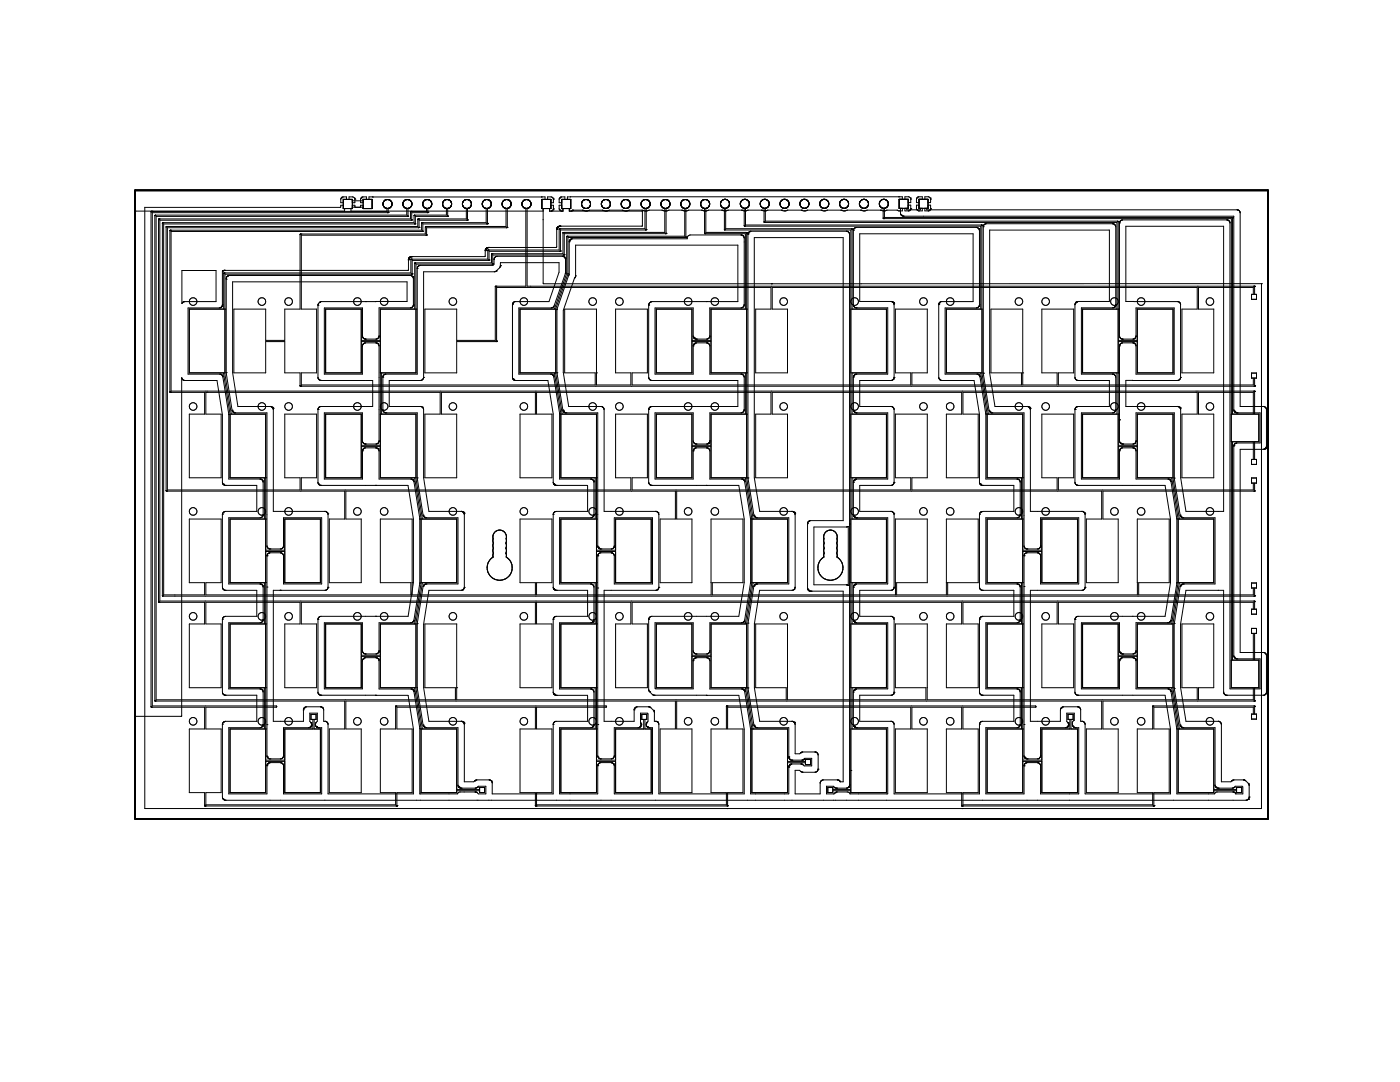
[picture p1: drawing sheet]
<svg xmlns="http://www.w3.org/2000/svg" width="279mm" height="216mm" viewBox="0 0 279 216" stroke-linecap="round" stroke-linejoin="round" font-family="sans-serif">
<g fill="none" stroke="#000" stroke-width=".2">
<path d="M26.9 38h226.2v125.4h-226.2zM27 38v125.3h226M27 38h226M27.1 38v125.3h225.9M68.1 39.6h.1M68.3 39.3h.1M68.5 39.8h1.8v1.8h-1.8zM69.2 39.8v-.5l-1 .1-.2 .3v.7h.5M69.7 39.8v-.5h.7l.3 .1 .1 .3v.7h-.5M70.8 39.6h.1M70.8 39.8h.1M72 39.6h.1"/>
<path d="M72.2 39.3h.1M72.5 39.8h1.8v1.8h-1.8zM73.1 39.8v-.5h-.7l-.3 .1-.1 .3v.7h.5M73.6 39.8v-.5h35.2v.5M74.4 39.3h.1M108.1 39.3h.1M108.1 39.8h1.8v1.8h-1.8zM109.3 39.8v-.5h.7l.3 .1 .1 .4v.6h-.5M110.4 39.6h.1M110.4 39.8h.1M111.7 39.6h.1M111.8 39.3h.1"/>
<path d="M112.1 39.8h1.8v1.8h-1.8zM112.7 39.8v-.5h-.7l-.3 .1-.1 .3v.7h.5M179.4 39.3h.1M179.5 39.8h1.8v1.8h-1.8zM180.1 39.8v-.5h-66.2h-.7v.5M180.6 39.8v-.5h.8l.2 .1 .2 .3v.7h-.5M181.7 39.5h.1M181.8 39.7h.1M183 39.5h.1M183.2 39.3h.1M183.4 39.8h1.8v1.8h-1.8zM184.1 39.8v-.5h-.8l-.3 .1-.1 .3v.7h.5"/>
<path d="M184.6 39.8v-.5h.7l.3 .1 .1 .3v.7h-.5M185.7 39.5h.1M185.7 39.7h.1M252.9 38h.1M253 38v125.3M253 38v.1M30.1 42.3h.1M30.2 42.2h.1M30.2 42.2l-.1 98.8M30.3 42.2h.1M30.4 42.2h.1M30.9 43h.1"/>
<path d="M31 42.9h.1M31 42.9l-.1 .1v96.8l37.9 .1v5.6h-3.1v12.7h6.4v-12.7h-3.1v-5.6h65.8v5.6h-3.1v12.7h6.4v-12.7h-3.1v-5.6h84.9v5.6h-3.1v12.7h6.4v-12.7h-3.1v-5.6h30.2M31.7 43.8h.1M31.7 43.8l-.1 76.3 .1 .1h9.1v4.3h-3v12.7h6.3v-12.7h-3v-4.3h18.8v4.3h-3.1v12.7h6.4v-12.7h-3.1v-4.3h46.7v4.3h-3v12.7h6.4v-12.7h-3.1v-4.3h18.8v4.3h-3v12.7h6.3v-12.7h-3v-4.3h65.7v4.3h-3v12.7h6.3v-12.7h-3v-4.3h18.8v4.3h-3.1v12.7h6.4v-12.7h-3.1v-4.3h38.9v1.4M31.7 43.7h.1M31.7 43.7v.1M31.8 43.7h.1M32.4 44.5h.1M32.5 44.4l-.1 74.5M32.5 44.4h.1M33.2 45.3v52.6M33.2 45.2h.1"/>
<path d="M33.2 45.2v.1M33.3 45.2h.1M33.9 46h.1M34 46h.1M34 45.9h.1M34 45.9l-.1 .1M36.3 54h6.8v6.2h-6.4l-.4 .4zM44.4 54.1v6.8l-.2 .4-.4 .1h-6.3v13.3h6.4l.4 .2 1.4 7.7v13h6.4M44.4 54.1h.1M44.4 54h.1M44.4 54v.1M44.5 54h.1"/>
<path d="M44.6 54h.1M44.6 54.5h.1M44.7 54.5h.1M44.7 54.5l-.1 7.2M44.7 54h.1M44.8 54h.1M45.1 55.7h.1M45.2 55.4l-.1 .1M45.2 55.3l-.1 .3v18.8l1.2 7.5M45.2 55.3h.1M45.3 55.2h.1M45.3 55.1h.1"/>
<path d="M45.6 55h36.4l.3 .1 .2 .4M45.7 55l-.5 .3M59.9 46.8h.1M59.9 46.7h.1M60 46.7l-.1 .1M60 46.7h.1M67.9 41.4h-39v119.9h222.9v-104.7h-143.3l-.1-.1v-14.9M67.9 41.4h.1M68.5 41h-.5l-.1 .4M68.8 41.6v.5h-41.7l-.1 .1M70 41.6v.5h38.4M70.3 40.1h2.2"/>
<path d="M70.3 41.3h2.2M70.3 41h.5l.2 .4M72.5 41h-.5l-.2 .4M77.2 41.6v.6h-47M77.3 42.4h.1M77.4 42.4h.1M77.4 42.4h-47v98.5h24.7l.1 .1-.1 .1h-14v4.4h3v12.7h-3v2.4h37.9v-2.4h-3.1v-12.7h3.1v-4.6M77.6 41.6h-.4M77.6 41.6a.89 .89 0 0 0 .4-1.5 .89 .89 0 0 0-1.5 .2 .89 .89 0 0 0 .7 1.3M77.6 41.6h-.1l-.1 .8M81.2 41.6v1.3h-50.2M81.3 43.2h.1"/>
<path d="M81.4 43.2h.1M81.4 43.2h-50.2v96.4h59.7v-2.4h-6.1v-12.7h6.3v15.1h65.8v-2.4h-6.1v-12.7h6.4l-.1 15.1h27.7v-2.4h-6.1v-12.7h6.4l-.1 15.1h53.9v-2.4h-3v-12.7h6.3v12.7h-3v2.4h10.9v-2.4M81.4 43.1v.1M81.4 43.1h.1M81.4 43.1l-.1 .1M81.5 51.8h.1M81.5 51.7h.1M81.5 51.9h.1M81.5 51.6h.1M81.5 51.6v.1M81.6 41.6h-.4M81.6 41.6a.89 .89 0 0 0 .4-1.5 .89 .89 0 0 0-1.5 .2 .89 .89 0 0 0 .7 1.3"/>
<path d="M81.6 51.6l-.2 2.4h-36.9M81.6 51.5v.1M81.6 41.6h-.2v1.5M81.6 51.5h.1M81.7 51.4h.1M81.8 51.3h.1M81.8 51.3l-.2 .2M81.9 51.3h.1M81.9 51.3h-.1M81.9 55h.1M81.9 51.2h.1M81.9 42.3h.1"/>
<path d="M81.9 42.2v1.5l-50.2 .1M82 51.2h.1M82 42.2h.1M82 51.8h.1M82 51.7v2.8h-37.3M82.1 51.2h.1M82.1 51.7h.1M82.1 43.9h.1M82.1 54.7h.1M82.2 51.2h.1M82.2 43.9h.1M82.2 54.7h.1"/>
<path d="M82.2 55.1h.1M82.3 54.6h.1M82.3 55.2h.1M82.4 55.2h.1M82.4 55.3h.1M82.5 55.5h.1M82.5 55.5v5.5M82.7 43h.1M82.7 42.9h.1M82.8 52.5h.1M82.8 44.7h.1M82.9 44.6l-50.2 .1v74h8.1v-2.4h-3v-12.7h6.3v12.7h-3v2.4h40.9v-2.4h-6.1v-12.7h6.4v15.1h24.5v-2.4h-3v-12.7h6.4v12.7h-3.1v2.4h34.8v-15.1h6.4v12.7h-6.1v2.4h36.5v-15.1h6.4v12.7h-6.2v2.4h10v-15.1h6.3v12.7h-6.1v2.4h37.9v-15.1h6.3v12.7h-6.1v2.4h22.9v-1.4"/>
<path d="M82.9 52.5h.1M82.9 44.6h.1M82.9 52.5h-.1v9.2M83.3 53.6h.1M83.3 53.5h.1M83.4 53.3l-.1 21.4h-6.5M83.4 53.2h.1M83.4 43.8h.1M83.4 43.8v1.4l-50.2 .1M83.4 43.7h.1M83.5 53.1l-.1 .2M83.5 53.1h.1"/>
<path d="M83.5 43.7h.1M83.5 45.4h-50.1v52.4h26.5v-2.5h-3.1v-12.7h6.4v12.7h-3.1v2.5h65.8v-2.5h-3v-12.7h6.3v12.7h-3v2.5h55.6v-2.5h-3.1v-12.7h6.4v12.7h-3.1v2.5h29v-2.5h-3.1v-12.7h6.4v12.7h-3.1v2.5h38.9v-1.4M83.6 45.4h.1M83.6 45.4h-.1M83.6 53h.1M83.7 53h.1M84.1 44.5h.1M84.2 44.5h.1M84.2 44.4h.1M84.2 44.4l-.1 1.5-50.1 .1-.1 32.2M84.3 46.2h.1M84.3 46.2h-50.2v31.8l216.2 .1"/>
<path d="M84.4 46.1h.1M84.4 46.1h-.1M84.9 45.3h.1M84.9 45.3v1.4h-25v15h-3.1v6.2h-3.8v-6.2h-6.3v12.7h6.3v-6.2h3.8v6.2h3.1v2.6M84.9 45.2h.1M85 45.2l-.1 .1M85 41.6h.4M85 41.6a.89 .89 0 0 1-.4-1.5 .89 .89 0 0 1 1.5 .2 .89 .89 0 0 1-.7 1.3M85 41.6h.1v.6h-3.2M85 45.2h.1M85 46.9h.1M85.1 46.9h.1"/>
<path d="M85.3 42.4h.1M85.3 42.4h-3.1l-.1 1.5h-50.2v76l218.5 .1M85.4 42.4h.1M85.4 41.6l-.1 .8M85.4 42.4h-.1M89.1 41.6v1.3h-6.4l-.1 1.5-50.2 .1M89.2 43.2h.1M89.3 43.2h.1M89.3 43.1h.1M89.5 41.6h-.4M89.5 41.6a.89 .89 0 0 0 .4-1.5 .89 .89 0 0 0-1.5 .2 .89 .89 0 0 0 .7 1.3M89.5 41.6h-.2v1.6h-6.4v1.4"/>
<path d="M92.9 41.6h.4M92.9 41.6a.89 .89 0 0 1-.4-1.5 .89 .89 0 0 1 1.5 .2 .89 .89 0 0 1-.7 1.3M92.9 41.6h.2v2.1l-9.7 .1M93.2 43.9h.1M93.3 43.9h.1M93.3 41.6v2.3h-.1h-9.6v1.5h-.1M96.8 49.9h.1M96.8 50h.1M96.9 49.8h.1M96.9 49.9h.1M96.9 49.8l-.1 1.4h-14.7l-.3 .1M96.9 49.7h.1"/>
<path d="M97 49.6h.1M97 49.6l-.1 .2M97 41.6v2.8h-12.8M97.1 49.5h.1M97.2 49.5h.1M97.2 49.5l-.2 .1M97.2 49.4h.1M97.2 44.7h.1M97.2 49.4v.1M97.2 44.6h.1M97.3 49.4h.1M97.3 44.6h.1"/>
<path d="M97.3 50h.1M97.4 49.9h.1M97.4 49.4h.1M97.4 41.6h-.4M97.4 41.6a.89 .89 0 0 0 .4-1.5 .89 .89 0 0 0-1.4 .2 .89 .89 0 0 0 .6 1.3M97.4 49.9l-.1 1.8h-15.3M97.4 41.6h-.1v3l-.1 .1h-12.8l-.1 1.5M97.5 49.4h.1M97.5 49.9h.1M97.5 52h.1M97.6 51.9h.1M98.1 50.7h.1"/>
<path d="M98.1 50.7v.1M98.1 50.7v1.8h-15.2M98.2 50.6v.1M98.2 50.6h.1M98.2 52.7h.1M98.3 52.7h.1M98.3 52.7h-15.3v21.7h-7.1M98.3 52.6h.1M98.6 51.7v.1M98.6 51.8v.9l-.2 .3h-14.6l-.3 .1M98.6 51.6h.1M98.7 51.5l-.1 .1"/>
<path d="M98.7 51.4h.1M98.8 54.2h-14.3v21.3M98.8 54.2h.1M98.8 51.3l-.2 .4M98.8 51.3h.1M98.8 57.2h.1M98.9 57.1h.1M99 57.1h.1M99 57.1l-.2 .1v10.7h-7.7v-6.2h-6.3v12.7h6.3v-6.2l8-.1M99 51.2h-.1M99 54.1l-.2 .1M99.1 54.1h-.1"/>
<path d="M99.1 54.1h.1M99.1 51.2h.1M99.7 53.4l.2-.3v-.7h11.7v1.9l-2 5.9h-7M99.7 53.4l-.6 .7M99.8 53.3v.1M99.8 53.2h.1M99.9 53h.1M101 41.6v3.6l-16.1 .1M101.2 45.4h-16.1v1.5h-25v14.8h3.1v12.7h-3.1v2.4h58.7v-2.4h-6.1v-12.7h6.3v15.1h6.9v-2.4h-3v-12.7h6.3v12.7h-3v2.4h55.6v-2.4h-3.1v-12.7h6.4v12.7h-3.1v2.4h21.9v-2.4h-6.1v-12.7h6.3v15.1h6.9v-2.4h-3.1v-12.7h6.4v12.7h-3.1v2.4h38.9v-1.4M101.2 45.4h.1M101.2 45.3h.1M101.4 41.6h-.4"/>
<path d="M101.4 41.6a.89 .89 0 0 0 .4-1.5 .89 .89 0 0 0-1.5 .2 .89 .89 0 0 0 .7 1.3M101.4 41.6h-.2v3.8M104.8 41.6h.4M104.8 41.6a.89 .89 0 0 1-.4-1.5 .89 .89 0 0 1 1.5 .2 .89 .89 0 0 1-.7 1.3M104.8 41.6h.1v15.5h-6M105.2 41.6v15.5h145.2v1.6M109.7 41.6v.5h2.7v-.5M109.9 41h.5v.8l-.4 .3M110 42.1h.1M110.2 42.1h.1M110.4 41.8h.1M110.4 41.7h.1"/>
<path d="M111.1 45.7h.1M111.1 45.8h.1M111.1 45.6h.1M111.1 45.5h.1M111.1 45.5l-.1 3.9h-13.8M111.2 45.5h.1M111.2 45.4h.1M111.2 45.4l-.1 .2M111.3 45.3h.1M111.4 45.2v.1M111.4 45.3l-.2 .1M111.4 45.2h.1"/>
<path d="M111.5 45.2h.1M111.6 45.1h.1M111.6 45.7h.1M111.6 45.7v.1M111.7 45.7h.1M111.7 41.8h.1M111.7 45.1h.1M111.7 45.6v.1M111.7 45.6h.1M111.7 50.1h.1M111.8 45.1h.1M111.8 50.1h-.1"/>
<path d="M111.8 50.1h.1M112 42.1h.1M112.1 41h-.5v.7l.4 .4M112.2 51.1h.1M112.4 46.5h.1M112.4 46.4h.1M112.4 51.2h.1M112.4 51.2l-13.2-.1-.4 .2M112.5 46.4h.1M112.5 51.2l.2 .2 .2 .4-.1 2.8-2.3 6.6M112.5 50.9h.1M112.6 51.2h.1"/>
<path d="M112.6 50.8v.1M112.6 50.8h.1M112.6 51.3h.1M112.8 51.5h.1M112.8 51.6h.1M112.8 54.5h.1M112.9 54.4l-.1 .1M113.1 47.2h.1M113.1 47.2v7.4l-2.5 7.1M113.1 47.2v.1M113.2 47.2h.1M113.2 47.1v.1"/>
<path d="M113.2 47.1h.1M113.3 54.6h.1M113.5 54.9h.1M113.6 48.2h.1M113.6 41.6v.5h14.5l.1 .1v2.9h-16.5l-.3 .1M113.6 48h.1M113.7 47.9h.1M113.8 47.8v.1M113.9 47.7h.1M113.9 42.1h.1M113.9 47.7l-.3 .5v6.6l-2.4 7M114 47.7h-.1"/>
<path d="M114.2 42.1h.1M114.3 42h.1M114.3 42l1.9-.1 .6 .2M114.3 42l-.4 .1M114.7 55.4v.1M114.9 55.2h-.1M114.9 55.1h.1M114.9 55.1v.1M116.3 42h.1M116.4 42h.1M116.8 42.1h.1M117.1 42.1h.1"/>
<path d="M120.3 42l-2.6-.1-.6 .2M120.3 42h.1M120.3 42l.5 .1M120.4 42h.1M120.8 42.1h.1M121 42.1h.1M124.2 42l-2.6-.1-.6 .2M124.2 42h.1M124.2 42l.6 .1M124.3 42h.1M124.8 42.1h.1M125 42.1h.1"/>
<path d="M128.3 42h.1M128.6 41.6h.5M128.6 41.6a.89 .89 0 0 1-.5-1.4 .89 .89 0 0 1 1.5 0 .89 .89 0 0 1-.5 1.4M128.6 41.6h.1v4l-17.1 .1v4.2h-14.2M128.7 42.1h.1M128.8 45.9h.1M128.9 45.8l-17.1 .1v4.2h-14.2l-.1 1.9h-15.2v2.6l-.2 .1h-37.2v19.7h-7.1v-12.7h7.1M128.9 45.8v.1M129 45.8h.1M129 42.1h.1M129.1 41.6h-.1l-.1 4.2M132.1 42h-2.6a1.49 1.49 0 0 1-1.3 0l-2.6-.1-.6 .2"/>
<path d="M132.1 42h.1M132.2 42a1.48 1.48 0 0 0 1.3-.1l2.6 .1a1.48 1.48 0 0 0 1.4-.1l2.6 .1a1.48 1.48 0 0 0 1.3-.1h2.6l.6 .2 .8-.2 2.7 .1M132.2 42h.1M132.5 41.6h.4M132.5 41.6a.89 .89 0 0 1-.4-1.5 .89 .89 0 0 1 1.5 .2 .89 .89 0 0 1-.7 1.3M132.5 41.6h.2v4.8h-20.3v4.2l-14.3 .1M132.7 42.1h.1M132.8 46.6h.1M132.9 46.6h.1M132.9 46.5h.1M132.9 42.1h.1M132.9 41.6l-.1 5h-20.2l-.1 4.3h-14.2v1.8"/>
<path d="M136.1 42h.1M136.2 42h.1M136.7 42.1h.1M136.7 41.6v5.5l-23.6 .1M136.8 47.4h.1M136.8 47.3h.1M136.8 47.4h-23.5v7.2l-2.4 7.1M136.8 47.3v.1M136.9 47.3h.1M136.9 42.1h.1M137.1 41.6h-.4M137.1 41.6a.89 .89 0 0 0 .3-1.5 .89 .89 0 0 0-1.4 .2 .89 .89 0 0 0 .7 1.3"/>
<path d="M137.1 41.6h-.2l-.1 5.7M140.1 42h.1M140.2 42h.1M140.4 41.6h.6M140.4 41.6a.89 .89 0 0 1-.4-1.4 .89 .89 0 0 1 1.4 0 .89 .89 0 0 1-.4 1.4M140.4 41.6h.2l.1 5h8.1v15.1M140.6 46.5h.1M140.6 42.1h.1M140.6 46.6h.1M140.7 46.6h.1M140.8 42.1h.1M141 41.6h-.1v4.8h8"/>
<path d="M144.1 42h.1M144.6 45.8h.1M144.6 42.1h.1M144.6 41.6l.1 4.3M144.6 45.8v.1M144.7 45.9h25.1v112.3h7.1v-12.7h-7.1M144.8 42.1h.1M145 41.5l-.4 .1M145 41.5a.9 .9 0 0 0 .4-1.4 .9 .9 0 0 0-1.5 .1 .9 .9 0 0 0 .7 1.4M145 41.5l-.2 .1v4l25.2 .1M147.9 46.9h.1M148.1 42h.1"/>
<path d="M148.1 42l.4 .1 .7-.1M148.2 47h.1M148.3 47.1h.1M148.4 41.5h.5M148.4 41.5a.9 .9 0 0 1-.5-1.4 .9 .9 0 0 1 1.5 0 .9 .9 0 0 1-.5 1.4M148.4 41.5l.1 .1v3.5h47.2v16.6M148.4 47.1l-.4-.2h-10.2l-.6 .3v.4l-23.2 .1M148.4 47.1l.1 .4v13.3M148.5 45h.1M148.5 42.1h.1M148.5 45l.1 .1M148.5 45.1h.1"/>
<path d="M148.6 45.1h.1M148.8 42.1h.1M148.9 46.4h.1M148.9 41.5l-.1 .1v3.3h47.2v29.5M148.9 46.4l.1 48.9M149 46.4h.1M149 46.5h.1M149.2 42h.1M149.2 42h2.8M149.3 46.7h.1M149.3 46.6h.1M149.3 46.6v48.8l1.3 7.7"/>
<path d="M149.3 46.5v.1M149.4 46.4h.1M149.5 46.3h.1M149.6 46.2l-.3 .3M149.6 46.2h.1M149.8 46.2h-.2M149.8 46.1v.1M149.8 46.1l19.3 .1M152 42h.1M152 42l.5 .1 .8-.2h2.6l.6 .2 .6-.1M152.3 41.5l.4 .1M152.3 41.5a.9 .9 0 0 1-.4-1.4 .9 .9 0 0 1 1.5 .1 .9 .9 0 0 1-.7 1.4"/>
<path d="M152.3 41.5l.2 .1 .1 2.8h70.3v17.3M152.5 44.3h.1M152.5 42.1h.1M152.6 44.4h.1M152.7 42.1h.1M152.7 41.6v2.5l70.4 .1M153.9 56.6h.1M154 56.6h.1M156 42h.1M156.5 42.1h.1M156.7 42.1h.1M157.1 42h.1"/>
<path d="M157.2 42l2.7-.1a1.44 1.44 0 0 0 1.3 0h2.7l.5 .2 .8-.2 2.7 .1M159.9 42h.1M160 42h.1M160.4 42.1h.1M160.7 42.1h.1M163.9 42h.1M164.4 42.1h.1M164.6 42.1h.1M167.9 42h.1M167.9 42l.4 .1 .7-.1M168.3 42.1h.1M168.6 42.1h.1"/>
<path d="M169 46.1h.1M169 42h.1M169.1 42h2.7M169.1 46.2h.1M169.1 46.2h.2M169.3 46.2h.1M169.3 46.2l.2 .4v110.4M170 45.7h.1M170 45.6v.1M170 45.7l.1 16M170.1 45.8h.1M170.3 46h.1"/>
<path d="M170.3 45.8v15.1l.3 .4M170.3 45.8h.1M170.4 45.7h.1M170.5 45.6l-.2 .2M170.6 45.5h-.1M170.6 45.5h.1M171.8 42h.1M171.9 42h.1M171.9 42l.4 .1 .8-.2h2.6l.6 .2 .7-.1M172.3 42.1h.1M172.6 42.1h.1M175.8 42h.1"/>
<path d="M176.1 41.5h.6M176.1 41.5a.9 .9 0 0 1-.4-1.4 .9 .9 0 0 1 1.4 0 .9 .9 0 0 1-.4 1.4M176.1 41.5l.2 .1v2h69.4v93.6h5.5v-5.5h-5.5M176.3 43.5h.1M176.3 43.5v.1M176.3 42.1h.1M176.3 43.6h.1M176.5 42.1h.1M176.7 41.5l-.2 .1v1.8h69.5M177 42h.1M177 42h2.1M179.1 42h.1"/>
<path d="M179.4 42.1h.1M179.7 41.6v.9l.2 .4M179.9 42.9h.1M179.9 42.9l.4 .2h65.9l.1 38.9M180 43h.1M180.1 41.6v.5l-1-.1M180.3 43.1h.1M181 41.6v.3h2.7v-.3M181.3 40.9h.5v.8l-.2 .2-.2 .2h-.8v-.5M181.3 42.1h.1M181.5 42h.1M181.7 41.8h.1"/>
<path d="M181.8 41.6h.1M183 41.8h.1M183.4 42.1h.1M183.4 40.9h-.5v.8l.1 .2 .3 .2h.8v-.5M185 41.6v.3h62l.2 .1M185.2 40.9h.5v.8l-.1 .2-.3 .2h-.7v-.5M185.3 42.1h.1M185.5 42h.1M185.7 41.8h.1M185.7 41.6h.1M194.9 45.4h.1M195.2 45.5l-.3-.1h-24l-.4 .2"/>
<path d="M195.2 45.5h.1M195.2 45.5l.3 .5v14.9l-.4 .5M195.3 45.6h.1M195.9 44.9h.1M196 45h.1M196.2 45.2h.1M196.3 44.9l-.1 .3v29.3l1.2 7.4M196.3 44.9h.1M196.6 44.7l-.3 .2M196.6 44.7h.1M196.7 44.6v.1M222.1 44.6h.1"/>
<path d="M222.2 44.7h.1M222.2 44.7h-25.6M222.3 44.7l.3 .3 .1 .3v15.6l-.4 .5M222.5 44.9h.1M222.6 45h.1M223.1 44.1v.1M223.1 44.2l.1 51.1h-7.2v-12.7h7.2M223.1 44.2h.1M223.2 44.3h.1M223.4 44.5h.1M223.5 44.3l-.1 22.7 .2 .4M223.5 44.3h.1"/>
<path d="M223.5 44.2v.1M223.5 44.2h.1M223.8 44h.1M244.9 43.9h.1M245.2 44l-.3-.1h-20.9l-.5 .3M245.2 44h.1M245.2 44l.1 .1M245.3 44.1h.1M245.3 44.1l.2 .3v93.1h6v-6h-4.7l-.3-.1M245.4 44.2v.1M245.9 43.4h.1M246 43.4h.1"/>
<path d="M246 43.4v.1M246 43.5h.1M246 43.5v39.1M246.9 41.9h.1M247.1 41.9h.1M247.2 42h.1M247.3 42l.1 .2M247.4 42.1v.1M247.4 42.2h.1M247.4 42.2l.1 .1M247.5 42.3h.1M247.5 42.3v38.8h4.7l.3 .1"/>
<path d="M249.8 58.7h1v1h-1zM250.1 58.7v-1.3h-10.9v4.3h3v12.7h-6.3v-12.7h3v-4.3h-84.8v4.3h3.1v12.7h-6.4v-12.7h3.1v-4.3h-54.8v10.7M250.3 57.1h.1M250.3 57.1l.1 .1M250.4 57.2h.1M251.8 56.6h.1M33.9 78.2h.1M33.9 78.2v.1M33.9 78.3h.1M33.9 78.3h6.9v4.3h-3v12.7h6.3v-12.7h-3v-4.3h46.7v4.3h-3v12.7h6.3v-12.7h-3v-4.3h18.7v4.3h-3v12.7h6.4v-12.7h-3.1v-4.3h46.8v4.3h-3.1v12.7h6.4v-12.7h-3.1v-4.3h37.8v4.3h-3v12.7h6.3v-12.7h-3v-4.3h46.7v4.3h-3v12.7h6.3v-12.7h-3v-4.3h10.9v4.3M34 78.3h.1M36.3 75.6h.1"/>
<path d="M36.3 75.5v.1M36.4 60.5h.1M36.4 75.7h.1M36.4 75.7l-.1-.3v67.5h-9.3M36.4 75.7l.5 .2h6.4l1.1 6.9v13.7l.6 .4h6.2v5.1l-6.4 .1M36.4 60.3v.1M36.5 75.8h.1M36.6 60.2h.1M36.7 75.9h.1M41.1 78.3h.1M43.9 61.4h.1M43.9 74.7h.1"/>
<path d="M44 61.4h.1M44.1 74.7h.1M44.2 61.2v.1M44.3 61.2h.1M44.3 74.9h.1M44.4 61h-.1M44.4 60.8h.1M44.4 75h.1M44.5 75.2h.1M44.6 74.4l1.3 8.3M44.9 74.4l1.3 8.2M44.9 61.7h.1"/>
<path d="M45.1 74.4h.1M59.9 77h.1M59.9 77h190.4M60 77h.1M60 77.1h.1M63.5 60.9h.1M63.5 75.4h.1M63.5 75.4l.3 .4 .3 .1h10.3v5.2l-10.6 .1M63.6 60.6h.1M63.6 75.7h.1M63.7 75.8h.1M63.8 60.3h.1"/>
<path d="M63.9 75.9h.1M63.9 60.3h-.1M63.9 60.2l-.4 .6v14.6M64 60.2h17.2v-4h-34.8v18.1l1.1 6.8h6.6M64 60.2h-.1M64 60.2h.1M65 61.7h7.1v12.7h-7.1zM72.1 68.2h3.8M72.1 67.9h3.8M72.3 69h.1M72.4 68.8v.1M72.4 67.3h.1"/>
<path d="M72.4 68.7v.1M72.4 68.7h.1M72.5 67.4v.1M72.5 68.6v.1M72.5 68.6h.1M72.6 68.6l.4-.2h2.1l.4 .2M72.6 67.6l-.3-.4v-5.8h-7.6v13.3h7.6l.1-5.8M72.6 67.6h.1M72.6 67.6l.3 .1 2.4-.1M72.7 68.5h.1M72.8 67.6h.1M72.9 67.7h.1"/>
<path d="M73 60.2h.1M74.9 60.2h.1M75 60.2h.1M75.1 68.4h.1M75.1 67.6l-.1 .1M75.3 67.6h.1M75.4 68.5h.1M75.4 67.5l-.1 .1M75.4 67.5h.1M75.5 68.6h.1M75.5 68.6l.1 .4v19.1l-.1 .2M75.5 67.4h.1"/>
<path d="M75.6 68.9h.1M75.6 67.1h.1M75.9 74.4h.1M76.2 74.4v8.2M76.4 75.2h.1M76.4 75.1h.1M76.4 75.1v6.8M76.6 74.8l-.1 .3M76.6 74.8h.1M76.7 74.7l-.1 .1M76.7 74.7h.1M82 61.4h.1"/>
<path d="M82 61.4h-6.4v5.8l-.2 .3M82.1 61.4h.1M82.3 61.3h.1M82.5 61h.1M82.5 61l-.5 .4M82.5 60.8h.1M83 61.7h.1M83 61.7h-7.1v33.6h7.1v-12.7h-7.1M84.2 75.9h-6.5v5.2l6.4 .1M84.2 75.8h.1M84.4 75.6h.1M84.4 75.6l-.2 .3"/>
<path d="M84.5 75.5h.1M84.5 75.5l-.1 .1M84.5 75.3h.1M99 68.2h.1M99 68.1h.1M99.1 68.1h.1M99.1 68v.1M102.3 60.8h.1M102.3 75.4h.1M102.3 60.6h.1M102.3 75.5l.1 .2M102.3 75.6h.1"/>
<path d="M102.3 75.5v.1M102.4 60.5l-.1 15M102.4 60.4v.1M102.4 75.7h.1M102.4 75.7l.2 .1M102.6 60.3h-.1M102.6 75.8h.1M102.6 75.8l6.7 .1 1.1 6.7v13.8l.2 .3 .4 .2M102.6 60.2l-.2 .3M102.7 75.9h.1M102.9 75.9h.1M110 74.7h.1"/>
<path d="M110.1 74.7h.1M110.1 74.7l.2 .1M110.2 61.4h.1M110.2 61.4h-6.7v13.3h6.6M110.3 74.8h.1M110.3 74.8l.2 .2M110.4 74.9h.1M110.5 75h.1M110.5 75l1.2 7.5v13.1h6.3l.2 .1M110.5 75.2h.1M110.6 61.1l-.4 .3M110.6 74.4l1.4 8.2"/>
<path d="M110.9 74.4l1.3 8.2M110.9 61.7h-7.1v12.7h7.1M110.9 61.7v12.7M111.1 74.4h.1M111.1 61.8h.1M111.2 61.8l-.1 12.6 1.4 7.7M119 74.4h.1M129.5 60.9h.1M129.5 75.3h.1M129.5 60.8v.1M129.5 60.6v14.8l.1 .3M129.5 75.6h.1"/>
<path d="M129.5 60.6h.1M129.6 75.7h.1M129.6 75.7l.5 .2h17.2v5.2h-17.4l-.2 .2-.2 .3v14.9M129.6 60.4v.1M129.7 60.3h.1M129.9 60.2h.1M129.9 60.2h17.4v-11.3h-32.4l-.1 6.4-2.4 6.6v12.4l1.1 6.8 6.6 .1M129.9 60.2l-.4 .4M131 61.7h7.1v12.7h-7.1zM138.1 68.2h3.8M138.1 67.9h3.8M138.3 69h.1"/>
<path d="M138.3 67.1l.1 .1M138.4 67.3h.1M138.4 67.3l-.1-5.9h-7.6v13.3h7.6v-5.7l.3-.4M138.4 67.3l.5 .4 2.4-.1M138.5 68.7h.1M138.5 67.4h.1M138.5 67.5h.1M138.6 68.6h.1M138.6 67.5h.1M138.6 68.5v.1M138.6 67.6h.1M138.7 68.5h.1"/>
<path d="M138.7 68.5h-.1M138.9 68.4h.1M139 67.7h.1M141 75.9h.1M141 60.2h.1M141.1 68.4h.1M141.2 68.5h-2.5M141.2 68.5h.1M141.3 68.5h.1M141.3 67.6h.1M141.4 68.5h.1M141.4 68.5l.1 .1"/>
<path d="M141.4 67.5h.1M141.4 67.5l-.1 .1M141.5 68.6h.1M141.5 68.6l.1 .3 .1 5.8h6.5M141.5 67.4h.1M141.6 68.7v.1M141.6 67.3l-.1 .2M141.6 67.2v.1M141.6 67.1h.1M141.6 67.1v.1M141.6 69h.1M147.9 74.7h.1"/>
<path d="M148.1 74.7h.1M148.2 61.4h.1M148.2 74.8l.3 .5v6.5M148.2 74.7v.1M148.3 74.8h.1M148.4 74.9h.1M148.4 61.2l-.5 .2h-6.3v5.8M148.4 61.2h.1M148.4 75h.1M148.5 61h.1M148.5 61l-.1 .2M148.5 60.8h.1"/>
<path d="M148.5 60.8v.2M148.8 74.4v8.2M149 61.7h.1M149 74.4h.1M149 61.7h-7.1v12.7h7.1M169.8 61.7h7.1v12.7h-7.1M170.1 74.4v8.2M170.3 75.2h.1M170.3 75.1h.1M170.4 74.9h.1M170.5 61.2h.1M170.5 74.8h.1"/>
<path d="M170.5 74.8l-.2 .4v6.6l.3 .5M170.6 61.3h.1M170.6 61.3l6.6 .1v13.3h-6.4l-.3 .1M170.6 74.7h.1M170.8 74.7h.1M170.9 61.4h.1M177.8 60.2h.1M178.1 75.8h.1M178.1 60.3h.1M178.1 60.3l.3 .2M178.2 60.3h.1M178.3 60.4h.1"/>
<path d="M178.3 75.6h.1M178.4 60.5h.1M178.4 60.5v15l-.2 .3-.4 .1h-6.2v5.2h6.3M178.4 60.6h.1M178.4 60.7h.1M178.4 75.5h.1M178.4 75.3h.1M187.3 60.8h.1M187.3 75.4h.1M187.4 75.4l.2 .4M187.4 60.6h.1M187.4 75.5v.1"/>
<path d="M187.4 60.5v14.9M187.5 60.5h-.1M187.5 75.7h.1M187.6 75.8h.1M187.6 75.8l.3 .1h6.5l1.1 6.8v13.7M187.7 60.2h6.5v-13.5h-22.6v13.5h6.2l.3 .1M187.7 60.2l-.2 .3M187.8 75.9h.1M195 74.7h.1M195.1 61.4h-6.5v13.3h6.6M195.1 61.4h.1M195.2 74.7h.1"/>
<path d="M195.2 74.7l.2 .2M195.3 61.3h.1M195.3 74.8h.1M195.4 61.2h.1M195.4 74.9h.1M195.5 74.9v.1M195.5 60.8h.1M195.5 75h.1M195.5 75l1.2 7.6v13h6.4l.4 .3M195.6 75.2h.1M195.7 74.4l1.3 8.2M196 74.4l1.3 8.2"/>
<path d="M196 61.7h-7.1v12.7h7.1M196.2 74.5h.1M204.1 74.4h.1M214.5 75.3h.1M214.5 60.8h.1M214.6 60.6h.1M214.6 75.6h.1M214.6 60.5h.1M214.6 60.5l-.1 14.9 .2 .3M214.7 75.7h.1M214.7 75.7l.4 .2M214.7 60.3l-.1 .2"/>
<path d="M214.7 60.3h.1M214.7 60.3l.5-.1h6.2v-14.3h-23.9v28.5l1.1 6.7 6.6 .1M214.8 60.3h.1M214.9 60.2h.1M215.1 75.9h6.3v5.2h-6.4l-.4 .4M215.1 75.9h.1M222.1 74.7h.1M222.2 61.4h-6.4v13.3h6.4M222.2 61.4h.1M222.2 74.7h.1M222.3 74.7h.1M222.3 61.4h-.1"/>
<path d="M222.4 74.8l.1 .1M222.4 74.7v.1M222.4 61.3h.1M222.5 74.9h.1M222.5 74.9l.1 .1M222.5 61.2h.1M222.6 75h.1M222.6 75v.1M222.6 61h.1M222.6 75.1v6.9M222.7 60.8h.1M222.9 74.4v8.2"/>
<path d="M223.2 61.7h.1M223.2 74.4h.1M223.2 60a.77 .77 0 0 0-1.2-.5 .77 .77 0 0 0 0 1.3 .77 .77 0 0 0 1.2-.5M223.2 61.7h-7.2v12.7h7.2M223.2 68.2h3.8M223.2 67.9h3.8M223.4 69h.1M223.5 68.9v19.3M223.5 68.8v.1M223.5 68.7h.1M223.5 68.7v.1M223.6 67.4l.4 .3 2.4-.1"/>
<path d="M223.6 67.5h.1M223.7 67.6h.1M223.8 68.5l-.3 .2M223.8 68.5h.1M223.8 68.5h2.5M224 67.7h.1M226.1 75.9h.1M226.1 68.4h.1M226.2 67.6h.1M226.2 60.2h.1M226.3 68.5h.1M226.3 68.5l.4 .3"/>
<path d="M226.4 67.6h.1M226.4 68.5h.1M226.5 67.5h.1M226.5 67.5l-.1 .1M226.5 67.5l.2-.4v-5.7h7.6v13.3h-7.6v-5.8M226.6 67.4h.1M226.7 68.7v.2M226.7 68.9h.1M226.7 67.1h.1M227 61.7h7.1v12.7h-7.1zM235 60.2h.1M235.2 60.2h-10.5v-15.1h19.5v56.9h-7.5l-1.1-6.7v-13.6l-.1-.3"/>
<path d="M235.2 60.2l.4 .3M235.2 60.2h.1M235.2 75.9h-10.5v5.2l10.5 .1M235.3 75.8h.1M235.3 60.3h.1M235.5 75.6h.1M235.5 75.6l-.3 .3M235.5 60.5l.1 14.9-.1 .2M235.6 75.3h.1M249.8 74.4h1v1h-1zM250.3 78.1h.1M250.3 77h.1"/>
<path d="M250.4 78.1h.1M250.4 77h.1M250.4 78.1v4.5M250.4 75.4v1.6M33.1 97.9h.1M33.2 98h.1M33.2 98h35.6v5.6h-3.1v12.7h6.4v-12.7h-3.1v-5.6h65.8v5.6h-3.1v12.7h6.4v-12.7h-3.1v-5.6h84.9v5.6h-3.1v12.7h6.4v-12.7h-3.1v-5.6h30.2M44.4 96.3v.1M44.5 96.6h.1M44.6 96.6h.1M44.6 96.7h.1M45 96.9h.1"/>
<path d="M45.7 82.7h.1M46.3 81.9h.1M46.3 81.9l.1 .1M46.4 82h.1M46.4 82v.1M46.4 82.1h.1M46.4 82.1l.1 .2M46.5 82.3h.1M46.6 82.3l.2 .1h6.5v26.5l.1 .4M46.7 82.3h.1M46.8 82.4h.1M51.9 95.6h.1"/>
<path d="M52.1 95.6h.1M52.1 95.6l.1 .1M52.2 95.7h.1M52.2 95.7l.2 .2M52.3 95.8h.1M52.4 95.9h.1M52.5 95.9h.1M52.5 95.9v.2M52.5 96.1h.1M52.5 96.1v6.7l-.3 .5M52.8 95.3v8.3M53 95.3h.1"/>
<path d="M53 95.3h-7.1v-12.7h7.1v75.6h-7.1v-12.7h7.1M53.9 81.1h.1M54 81.1l.5 .4M54.1 81.2h.1M54.3 81.2h.1M54.4 81.3h.1M54.4 81.4h.1M54.5 81.5h.1M54.5 81.4v20.6h10.4l.3 .2 .2 .3M54.5 81.6h.1M63.5 81.7h.1M63.5 81.6v14.8l.4 .4"/>
<path d="M63.5 81.6h.1M63.5 81.5h.1M63.5 81.5v.1M63.5 96.5h.1M63.6 81.4h.1M63.6 96.6h.1M63.7 81.3h.1M63.8 81.2h.1M63.8 81.2l-.3 .3M63.9 96.8h.1M63.9 96.8l17.5 .1 1.1 6.7v12.6l-1.1 6.8h-17.3l-.5 .3M64 81.1h-.1"/>
<path d="M64.1 96.9h.1M65 82.6h7.1v12.7h-7.1zM72.1 89.1h3.8M72.1 88.9h3.8M72.3 90h.1M72.3 88.1v-5.7h-7.6v13.2h7.6l.1-5.9M72.3 88.1l.1 .1M72.4 88.2h.1M72.4 89.8h.1M72.4 88.2l.3 .4M72.4 88.3h.1M72.5 89.6h.1"/>
<path d="M72.5 88.3v.1M72.5 88.4h.1M72.6 88.5h.1M72.6 89.5h.1M72.7 89.4h.1M72.7 88.6h2.4M72.7 88.6h.1M72.8 89.4l-.4 .3M72.8 89.4h.1M72.8 89.4h2.4M72.9 88.6h.1M75 96.9h.1"/>
<path d="M75 89.4h.1M75.1 88.6h.1M75.2 89.4h.1M75.2 89.4l.1 .1M75.3 88.5h.1M75.3 89.5h.2M75.4 89.5h.1M75.4 88.5h.1M75.4 88.4v.1M75.5 89.5v.1M75.5 89.6l.1 .3M75.5 89.6h.1"/>
<path d="M75.5 88.3h.1M75.5 88.3l-.3 .3M75.6 89.7h.1M75.6 89.9v5.7h6.5l.4 .4M75.6 89.9h.1M75.6 88h.1M75.9 82.6h.1M76.4 81.9h.1M76.4 81.9l.1 .1M76.5 82v.1M76.5 82h.1M76.5 82.1h.1"/>
<path d="M76.5 82.1l.2 .2M76.7 82.3h.1M76.8 82.3h.1M76.8 82.3l6.5 .1v13.1l1.1 7.3 .3 .4M77 82.4h.1M82.1 95.6h.1M82.2 95.6h.1M82.4 95.7h.1M82.5 95.8h.1M82.5 96h.1M82.6 96v.1M82.6 96.1h.1"/>
<path d="M82.6 96.1l1.2 7.4v12.9l-1.2 7.3-.2 .4M82.7 95.3l1.4 8.3M83 95.3l1.3 8.3M83.3 95.4h.1M83.9 81.1h.1M84.1 81.2h.1M84.1 81.2l.4 .2M84.2 81.2h.1M84.3 81.3l.1 .1M84.5 81.4v13.9l1.1 6.7h6.5l.5 .4M84.5 81.4h.1M110.4 96.3v.1"/>
<path d="M110.5 96.5h.1M110.6 96.6h.1M110.6 96.6v.1M110.6 96.7h.1M110.7 96.8h.1M110.8 96.8h.1M110.9 96.8l6.4 .1v5.1l-6.5 .1M111 96.9h.1M111.7 82.5h.1M112.3 81.8h.1M112.4 82h.1M112.5 82.1h.1"/>
<path d="M112.5 82.1v.1M112.5 82.2h.1M112.5 82.2l.1 .1M112.6 82.2v.1M112.6 82.3h.1M112.7 82.3h.1M112.7 82.3l6.6 .1v26.7M112.8 82.4h.1M112.9 82.4h.1M117.9 95.6h.1M118.2 95.7h.1M118.3 95.7l.2 .5v6.6l-.1 .2"/>
<path d="M118.4 95.8h.1M118.4 95.9h.1M118.5 95.9h.1M118.5 96.1h.1M118.8 95.3v8.3M119 95.3h.1M119 95.3h-7.1v-12.7h7.1v75.6h-7.1v-12.7h7.1M120 81.1h.1M120.1 81.2h.1M120.2 81.2h.1M120.3 81.2h.1M120.3 81.2l.1 .1"/>
<path d="M120.4 81.3l.2 .4v20.3h10.3l.5 .4M120.4 81.3h.1M120.5 81.4h.1M129.5 81.7h.1M129.5 96.5h.1M129.5 96.5l.1 .1M129.6 81.4h.1M129.6 96.6l.4 .3h17.4l1.1 6.7v12.6l-1.1 6.8h-17.5l-.1 .1M129.6 96.6h.1M129.7 81.3h.1M129.8 96.8h.1M129.8 81.2h.1"/>
<path d="M130 81.1h.1M130 96.9h.1M131 82.6h7.1v12.7h-7.1zM138.1 89.1h3.8M138.1 88.9h3.8M138.3 90h.1M138.4 89.9h-.1M138.4 89.8h.1M138.4 88.3l.1 .1M138.5 89.6h.1M138.5 88.4l-.2-.4v-5.6h-7.6v13.2h7.6l.2-5.9M138.5 88.4l.2 .2"/>
<path d="M138.5 88.4h.1M138.6 89.5l-.1 .2M138.6 89.5h.1M138.6 88.5h.1M138.8 88.6h.1M138.9 88.6h.1M141 96.9h.1M141.1 89.4h.1M141.2 89.4h-2.3l-.3 .1M141.2 89.4h.1M141.3 89.4l.1 .1M141.3 88.5h.1"/>
<path d="M141.3 88.5l-.1 .1M141.3 88.5l-2.6 .1M141.4 89.5h.1M141.4 89.5l.1 .1M141.4 88.5h.1M141.4 88.4h.1M141.4 88.4v.1M141.5 88.4h.1M141.5 89.6h.1M141.5 89.6l.1 .1M141.6 88.3h.1M141.6 88.3l-.3 .2"/>
<path d="M141.6 88.3h-.1M141.6 89.7h.1M141.6 89.7l.1 5.9h6.4l.3 .1M141.6 88.2v.1M141.6 88h.1M141.6 88.1h.1M141.7 88h.1M148 82.4h.1M148.1 95.6h.1M148.2 82.3h-.1M148.2 95.6h.1M148.2 95.6l.1 .1"/>
<path d="M148.3 82.2l-.4 .2h-6.2l-.1 5.8M148.3 82.2h.1M148.4 95.7h.1M148.4 95.7l.1 .1M148.4 82.1h.1M148.5 82l-.2 .2M148.5 95.8h.1M148.5 82h.1M148.5 95.8l.1 .3M148.5 81.8v.2M148.5 81.8h.1M148.6 96h.1"/>
<path d="M148.6 96.1h.1M148.6 96.1l1.2 7.4v12.8M148.8 95.3l1.3 8.3M149 82.6h.1M149 95.3h.1M149 82.6h-7.1v12.7h7.1M149 95.3l1.3 8.3M149.3 95.4h.1M169.8 82.6h7.1v12.7h-7.1M170.1 95.3v8.3M170.3 96.2h.1M170.3 81.9h.1"/>
<path d="M170.3 96v.1M170.4 82h.1M170.4 95.9h.1M170.4 95.8l-.1 .3v6.7M170.5 95.8h-.1M170.5 82.2h.1M170.5 95.8h.1M170.5 95.7v.1M170.5 95.7h.1M170.6 82.3h.1M170.7 95.7h.1M170.7 82.3h.1"/>
<path d="M170.8 82.3v.1M170.8 82.4h.1M170.8 95.6h.1M170.9 82.4h6.3v13.2h-6.4l-.3 .1M170.9 82.4h.1M177.8 81.1h.1M177.9 81.1h.1M178 81.1v.1M178 81.2h.1M178 81.2l.4 .2M178.2 96.7h.1M178.2 96.7l-.3 .2h-6.3v5.1l6.3 .1"/>
<path d="M178.2 81.3h.1M178.3 81.3h.1M178.3 96.6h.1M178.4 81.4h.1M178.4 81.4v.2M178.4 96.5l-.2 .2M178.4 81.6h.1M178.4 81.6v14.9M178.4 96.4h.1M178.4 96.3h.1M178.4 96.3v.1M195.5 96.3l.1 .3 .4 .3"/>
<path d="M195.5 96.5h.1M195.6 96.6h.1M195.7 96.7h.1M195.8 96.8h.1M195.9 96.8h.1M195.9 96.8l6.4 .1v5.1l-6.5 .1M196.1 96.9h.1M196.7 82.6h.1M197 82.6h.1M197 82.6h7.1v75.6h-7.1v-12.7h7.1M197 82.6v12.7h7.1M197.4 81.9v.1"/>
<path d="M197.4 81.9h.1M197.4 82h.1M197.4 82l.4 .3M197.5 82.1h.1M197.6 82.3h.1M197.8 82.3h.1M197.8 82.3l6.6 .1v26.6l.1 .3M197.9 82.4h.1M203 95.6h.1M203.3 95.7h.1M203.5 95.9h.1M203.5 95.9l.1 6.9-.1 .2"/>
<path d="M203.9 95.3v8.3M204.1 95.3h.1M205 81.1h.1M205.1 81.1h.1M205.2 81.2h.1M205.2 81.2l.4 .4v20.4l10.5 .1M205.3 81.2h.1M205.4 81.3h.1M205.5 81.3h.1M205.6 81.5h.1M214.5 81.7h.1M214.6 81.5v15"/>
<path d="M214.6 96.5h.1M214.6 81.5h.1M214.6 96.5l.1 .1M214.7 81.4h.1M214.7 96.6l.4 .3h17.4l1.1 6.7v12.7l-1.1 6.7h-17.3l-.4 .1M214.7 96.6h.1M214.8 81.3h.1M214.8 96.8h.1M214.9 81.2h.1M215.1 81.1h-.1M215.1 96.9h.1M222.2 82.3l-6.4 .1v13.2h7.6v-5.7l.1-.2"/>
<path d="M222.3 82.3h.1M222.4 82.2h.1M222.4 82.2l-.2 .1M222.5 82.1h.1M222.6 82l-.2 .2M222.6 82h.1M222.7 81.8h.1M222.7 81.7v.1M223.2 82.6h.1M223.2 80.9a.77 .77 0 0 0-1.2-.4 .77 .77 0 0 0 0 1.2 .77 .77 0 0 0 1.2-.4M223.2 89.1h3.8M223.2 88.9h3.8"/>
<path d="M223.4 90h.1M223.4 83.8h.1M223.4 88h.1M223.5 89.8h.1M223.5 88.2v.1M223.5 88.3l.1 .1M223.5 89.6h.1M223.6 88.4h.1M223.6 88.4l.3 .2M223.7 88.5h.1M223.8 89.4l-.3 .3M223.8 89.4h.1"/>
<path d="M224 88.6h.1M226.1 89.4h.1M226.3 89.4l.4 .5v5.7h6.6M226.3 89.4h-2.5M226.3 89.4h.1M226.4 88.5h.1M226.4 89.5h.1M226.5 88.5h.1M226.6 88.3h.1M226.6 88.3l.1-5.9h7.7v13.1l1.2 7.5 .5 .3h6.4v13.2h-6.4l-.4 .2M226.6 88.3l-.4 .3h-2.3M226.7 88h.1"/>
<path d="M227 82.6h7.1v12.7h-7.1zM233.2 95.6h.1M233.3 95.6h.1M233.3 95.6l.3 .4M233.4 95.7h.1M233.6 95.8h.1M233.6 96h.1M233.7 96v.1M233.7 96.1h.1M233.7 96.1l1.2 7.4v12.9l-1.3 7.6M233.8 95.3l1.3 8.3M234.1 95.3l1.3 8.3"/>
<path d="M234.4 95.4h.1M235 81.1h.1M235.1 81.1h.1M235.2 81.2h.1M235.3 81.2h.1M235.3 81.2l.2 .2M235.4 81.2v.1M235.4 81.3h.1M235.5 81.3h.1M235.5 81.3v.1M235.5 81.4l.1 .1M235.5 81.5h.1"/>
<path d="M235.6 81.5h.1M245.7 82.6h5.5v5.5h-5.5M246 88.1v43.6M246.2 89h.1M246.3 88.8h.1M246.3 88.8l-.1 42.1 .3 .5M246.3 82h.1M246.3 82l.4 .4M246.3 88.7v.1M246.3 88.7h.1M246.4 82.1h.1M246.4 82.2h.1"/>
<path d="M246.4 88.5h.1M246.4 88.5v.1M246.5 82.2v.1M246.5 82.3h.1M246.6 88.5h.1M246.6 88.5l-.3 .2M246.7 82.4h.1M246.7 88.4l-.1 .1M246.7 82.4h4.8v6h-4.8M246.8 88.4h-.1M246.8 82.4h.1M246.9 82.4h.1"/>
<path d="M249.8 91.7h1v1h-1zM249.8 95.4h1v1h-1zM250.1 88.1v3.6M250.3 98h.1M250.4 97.9h.1M250.4 97.9l-.1 .1M250.4 88.1v3.6M250.4 96.4l-.1 1.6M252.2 81.1h.1M252.2 89.6l-.1 .1M252.4 89.6h.1M252.5 81.2h.1"/>
<path d="M252.5 81.2l.2 .4M252.5 89.5h.1M252.5 81.3h.1M252.6 89.5h.1M252.6 81.3h.1M252.6 89.4h.1M252.7 81.6v7.7l-.4 .3-4.8 .1v40.5h4.7l.3 .1 .2 .4M252.7 81.6h.1M252.7 89.2h.1M252.8 89h.1M32.4 118.8h.1M32.4 118.9h.1"/>
<path d="M32.5 118.9v.1M44.4 102.6h.1M44.4 117.3v.1M44.4 117.4h.1M44.4 117.4l.2 .2M44.5 117.5h.1M44.5 102.3l-.1 .3v14.7M44.5 102.3h.1M44.5 117.5v.1M44.6 117.6h.1M44.6 117.6l.2 .2M44.6 102.2l-.1 .1"/>
<path d="M44.6 102.2h.1M44.7 102.1h.1M44.8 102.1l-.2 .1M44.8 117.8h6.4v5.2h-6.2l-.3 .1M44.8 117.8h.1M45 117.8h.1M51.9 116.5h.1M52 103.3h-6.3v13.2l6.4 .1M52 103.3h.1M52.1 116.6h.1M52.2 103.3h-.2M52.2 116.6h.1"/>
<path d="M52.2 116.6l.3 .5v6.6l-.1 .3M52.2 103.2h.1M52.3 103.2h.1M52.3 116.7h.1M52.4 116.7v.1M52.4 103v.1M52.5 116.9h.1M52.5 102.9h.1M52.5 102.7h.1M52.8 116.3v8.2M53 103.6h.1M53 116.3h.1"/>
<path d="M53 109.8h3.8M53 103.6h-7.1v12.7h7.1M53 110h3.8M53.3 117.1h.1M53.3 110.9h.1M53.4 109.2h.1M53.4 110.6h.1M53.4 109.3h.1M53.4 109.3l.3 .2M53.5 110.5l-.2 .3v40l.1 .4M53.5 110.4v.1M53.6 109.4h.1"/>
<path d="M53.6 110.4h-.1M53.6 110.4h.1M53.7 109.5h.1M53.8 110.3l-.2 .1M53.8 110.3h2.4M53.8 110.3h.1M53.9 109.5h.1M55.9 117.8h.1M56 110.3h.1M56.2 110.3h.1M56.2 110.3l.3 .3M56.3 110.4h.1"/>
<path d="M56.4 110.5h.1M56.5 109.3h.1M56.5 109.3l-.4 .2h-2.4M56.5 110.6h.1M56.5 109.3l.1-6h7.6v13.2h-7.6v-5.7M56.5 110.6v.1M56.5 110.7l.1 .1M56.6 110.8h.1M56.6 108.9h.1M56.8 103.6h7.1v12.7h-7.1zM64.9 102h.1M65.1 117.7l-10.6 .1v26.1h6.1v-2.4"/>
<path d="M65.1 117.7h.1M65.2 117.6h.1M65.3 102.3h.1M65.3 117.5v.1M65.4 117.5l-.3 .2M65.4 117.5h.1M65.4 102.4h.1M65.4 102.5l.1 14.7-.1 .3M65.4 102.6h.1M65.5 117.2h.1M82.3 116.3h.1M83.8 103.6h.1"/>
<path d="M83.8 116.4h.1M84 103.6h7.1v12.7h-7.1zM84.1 116.3l-1.4 8.2M84.3 116.3l-1.3 8.2M84.4 102.8h.1M84.5 117h.1M84.5 102.9h.1M84.5 116.8h.1M84.6 103.1h.1M84.6 116.7l-.2 .4-1.1 7.3v12.9l1.1 7.4 .4 .4M84.6 116.7h.1M84.7 103.2h.1"/>
<path d="M84.7 103.2l.1 .1M84.8 116.6h.1M84.8 103.3h.1M84.8 103.3h6.6v13.2h-6.4l-.4 .2M84.9 116.5h.1M85 103.3h.1M85 116.5h.1M92 102h.1M92.1 102h.1M92.2 102.1h.1M92.3 117.7h.1M92.4 102.2h.1"/>
<path d="M92.4 117.6h.1M92.5 102.2h.1M92.5 102.3h.1M92.5 102.2v.1M92.6 117.5l-.4 .3h-6.6l-1.1 6.8v12.6l1.1 6.7 6.6 .1M92.6 117.5h.1M92.6 102.4h.1M92.6 102.4l.1 .2M92.6 102.5l.1 14.7-.1 .3M92.7 117.2h.1M98.4 111.2a2.5 2.5 0 0 0-.6 3.7 2.5 2.5 0 0 0 3.8 0 2.5 2.5 0 0 0-.6-3.7M98.4 111.1v.1"/>
<path d="M101 109.4v.9M101 110.4v.7M101 109.3v-1.7a1.41 1.41 0 0 0-1.3-1.8 1.41 1.41 0 0 0-1.3 1.8v3.5M101 109.3v.1M101 110.3v.1M101 111.1v.1M110.4 102.6h.1M110.4 117.3h.1M110.5 117.4h.1M110.5 102.3h.1M110.6 117.6h.1M110.6 102.2l-.2 .3v14.8l.3 .4"/>
<path d="M110.6 102.2h.1M110.7 102.2h-.1M110.7 117.7h.1M110.7 102.1h.1M110.7 117.7l.1 .1M110.8 102.1l-.1 .1M110.8 117.8h.1M110.8 117.8h6.5v5.2h-6.3l-.3 .1-.3 .3M111 117.8h.1M118 103.3h.1M118 103.3h-6.3v13.2h6.2l.3 .1M118.2 103.3h.1"/>
<path d="M118.2 116.6l.2 .1M118.3 116.6h.1M118.3 103.2h.1M118.4 116.8l.1 .3v6.7M118.4 103.1h-.1M118.4 116.7v.1M118.4 103h.1M118.4 103l-.4 .3M118.4 116.9h.1M118.5 116.9h.1M118.5 102.9h.1M118.5 102.7h.1"/>
<path d="M118.8 116.3v8.2M119 103.6h.1M119 116.3h.1M119 109.8h3.9M119 103.6h-7.1v12.7h7.1M119 110h3.9M119.3 117.3h.1M119.3 110.9h.1M119.3 109v.2M119.3 110.7v.1M119.3 110.8v40.1M119.3 110.7h.1"/>
<path d="M119.3 109.2h.1M119.4 109.2h.1M119.4 109.2v.1M119.4 110.6h.1M119.4 109.3h.1M119.4 109.3l.2 .2M119.5 109.3h.1M119.5 110.4h.1M119.6 109.5h.1M119.6 110.4h.1M119.6 110.4l-.3 .3M119.8 109.5h.1"/>
<path d="M119.8 110.3h.1M119.9 109.5h.1M122 110.3h.1M122.2 110.3l-2.5 .1M122.2 110.3h.1M122.2 110.3l.2 .2M122.2 109.5h.1M122.2 109.5h-2.5M122.3 110.4h.1M122.4 109.4h.1M122.4 110.5h.1M122.4 110.5l.1 .1"/>
<path d="M122.5 109.3h.1M122.5 110.6h.1M122.5 110.6v.1M122.5 110.7l.1 .1M122.6 109.1h.1M122.6 109.1v-5.8h7.6v13.2h-7.6v-5.7M122.6 109.1l-.3 .4M122.6 110.8h.1M122.6 108.9h.1M122.9 103.6h7.1v12.7h-7.1zM130.9 102h.1M131.1 117.7h.1"/>
<path d="M131.3 117.6h.1M131.3 102.3h.1M131.4 117.5l-.4 .3h-10.4v26.1h6v-2.4l.2-.3M131.4 117.5h.1M131.4 102.4h.1M131.4 102.4l.1 14.8-.1 .3M131.5 102.6h.1M131.5 117.2h.1M149.8 116.3h.1M149.8 116.4l-1.3 7.6M149.8 116.3v.1M149.8 103.5h.1"/>
<path d="M150.1 116.3h.1M150.1 103.6h.1M150.1 103.6h7.1v12.7h-7.1M150.1 103.6v12.7M150.1 116.3l-1.4 8.2M150.3 116.3l-1.3 8.2M150.5 117h.1M150.5 102.8h.1M150.5 102.9h.1M150.5 116.8h.1M150.6 103.1h.1M150.6 103.1l.2 .2"/>
<path d="M150.6 116.7h.1M150.6 116.7l-.2 .4-1.1 7.2M150.7 103.2h.1M150.7 116.6h.1M150.8 103.3h.1M150.8 103.3h6.6v13.2h-6.4l-.4 .2M150.9 116.5h.1M151 103.3h.1M151 116.5h.1M158.1 102h.1M158.2 102.1h.1M158.3 102.1l-6.7-.1-1.1-6.7v-47.9h17.8v56.5h-6.7"/>
<path d="M158.3 102.1h.1M158.3 117.7h.1M158.4 102.2l.1 .1M158.4 102.1v.1M158.4 102.2h.1M158.5 117.6h.1M158.5 102.2h.1M158.5 102.3h.1M158.5 102.3l.1 .1M158.6 117.5h.1M158.6 117.5l-.4 .3h-6.6l-1 6.7v12.7l1 6.7h6.6l.2 .1M158.6 102.4h.1"/>
<path d="M158.6 102.4l.1 14.8M158.6 117.4v.1M158.7 117.2l-.1 .2M158.7 117.2h.1M158.7 117.3h-.1M161.2 117.5h.1M161.2 104.5h.1M161.2 104.3v13.3l.5 .4h6.6v38h-.6l-.5-.4h-3l-.3 .2M161.2 104.3h.1M161.2 117.6h.1M161.2 104.2v.1M161.3 104.1v.1"/>
<path d="M161.3 117.8h.1M161.4 104h.1M161.4 117.9h.1M161.5 103.9v.1M161.5 103.9h.1M161.6 117.9h.1M161.6 103.9l-.4 .3M161.6 103.9h.1M161.7 118h.1M161.9 118h.1M167 109.4v.9M167 109.3l.1-1.7a1.41 1.41 0 0 0-1.4-1.8 1.41 1.41 0 0 0-1.3 1.8v3.5a2.53 2.53 0 0 0-.6 3.8 2.53 2.53 0 0 0 3.9 0 2.53 2.53 0 0 0-.6-3.8l-.1-.7"/>
<path d="M167 109.3v.1M167 110.3v.1M169 116.7h.1M169.1 116.7h.1M169.1 116.7l.2 .1M169.2 105.1l-6.8 .1v11.5h6.7M169.2 105.1h.1M169.2 105.1l.1-.1v11.8M169.2 116.8h.1M169.3 105.1h-.1M169.3 116.8h.1M169.5 104.6h.1"/>
<path d="M169.8 103.6h7.1v12.7h-7.1M170.1 116.3v8.2M170.3 117.2h.1M170.3 117.1h.1M170.3 102.8h.1M170.3 102.8l.1 .2M170.3 102.8v.1M170.3 116.9v6.8l.2 .3M170.3 117h.1M170.4 103h.1M170.4 103v.1M170.4 116.8h.1"/>
<path d="M170.4 103.1h.1M170.5 103.1h.1M170.5 116.7h.1M170.5 116.7l-.2 .2M170.5 103.1l.1 .1M170.6 103.2l.1 .1M170.6 103.2h.1M170.7 116.6h.1M170.7 116.6h-.1M170.7 103.3h6.5v13.2h-6.3l-.4 .2M170.7 103.3h.1M170.8 103.3h.1"/>
<path d="M170.8 116.5h.1M170.9 103.3h.1M177.8 102h.1M177.9 117.8h-6.3v5.2h6.4M177.9 117.8h.1M177.9 102.1h.1M178 102.1h.1M178.1 102.1v.1M178.1 102.2l.3 .3M178.2 117.7h-.1M178.2 117.6h.1M178.3 117.6h-.1"/>
<path d="M178.3 102.3h.1M178.3 117.5h.1M178.4 102.4h.1M178.4 102.5v14.7l-.4 .6M178.4 102.6h.1M178.4 117.3v.1M178.4 117.2h.1M188.9 116.3h.1M195.5 102.6h.1M195.5 117.5l.4 .3M195.5 117.4v.1M195.6 117.5h.1"/>
<path d="M195.6 102.3l-.1 .3v14.8M195.6 102.3h.1M195.6 117.6h.1M195.7 102.2h.1M195.7 117.6v.1M195.7 102.2l-.1 .1M195.8 102.1h.1M195.8 102.1l-.1 .1M195.9 117.8h6.4v5.2h-6.2l-.4 .1-.2 .3v14.8l.1 .3M195.9 117.8h.1M196 102.1h.1M196.1 117.8h.1"/>
<path d="M203 116.5h.1M203.1 103.3h.1M203.1 103.3h-6.4v13.2h6.4l.2 .1M203.2 103.3h.1M203.2 103.3h-.1M203.3 116.6h.1M203.3 116.6l.3 .5v6.6l-.4 .5M203.4 103.2h.1M203.4 116.7h.1M203.4 103.1h.1M203.5 116.7v.1M203.5 103h.1"/>
<path d="M203.5 103l-.2 .2M203.5 116.9h.1M203.6 102.9h.1M203.6 102.7h.1M203.9 116.3v8.2M204.1 103.6h.1M204.1 116.3h.1M204.1 109.8h3.8M204.1 103.6h-7.1v12.7h7.1M204.1 110h3.8M204.4 117h.1M204.4 110.9h.1"/>
<path d="M204.4 110.7v.1M204.4 110.8v40.1M204.4 110.7h.1M204.4 109.2h.1M204.5 109.3h.1M204.5 110.5v.1M204.5 109.3l.3 .2M204.6 110.4h.1M204.6 109.4h.1M204.7 110.4h.1M204.7 110.4l-.3 .3M204.8 109.5h.1"/>
<path d="M204.9 110.3h.1M205 109.5h.1M207.1 110.3h.1M207.2 110.3l-2.5 .1M207.2 110.3h.1M207.2 109.5h.1M207.3 110.3l.2 .2M207.3 109.5h.1M207.4 110.4h.1M207.5 110.5h.1M207.5 110.5l.1 .3M207.6 109.3l.1-.3v-5.7h7.6v13.2h-7.6l-.1-5.7"/>
<path d="M207.6 109.3l-.3 .2h-2.5M207.6 109.3h.1M207.6 109.1h.1M207.6 110.8h.1M207.7 108.9h.1M207.9 103.6h7.1v12.7h-7.1zM216 102h.1M216.1 102.1h.1M216.2 102.1l.3 .4 .1 14.7-.3 .4M216.2 117.7h.1M216.3 117.6l-.3 .2h-10.4v26.1h6v-2.4l.2-.3M216.3 117.6h.1"/>
<path d="M216.4 102.3h.1M216.5 117.5h.1M216.5 102.4h.1M216.5 102.6h.1M216.5 117.3v.1M216.6 117.2h.1M234.9 103.5h.1M234.9 116.2h.1M235.1 116.3h.1M235.1 103.6h.1M235.1 103.6h7.1v12.7h-7.1M235.1 103.6v12.7"/>
<path d="M235.1 116.3l-1.3 8.2M235.4 116.3l-1.3 8.2M235.5 102.8h.1M235.5 117h.1M235.6 103h.1M235.6 116.8h.1M235.6 103.1h.1M235.7 116.7l-.2 .4-1.2 7.4v12.7l1.3 7.6M235.7 116.7h.1M235.8 103.2h.1M235.8 116.6h.1M235.9 103.3h.1"/>
<path d="M236 116.5v.1M236.1 103.3h.1M236.1 116.5h.1M249.8 116.3h1v1h-1zM250.3 119h.1M250.3 119.9v.1M250.3 118.9v.1M250.3 118.9h.1M250.4 120h.1M250.4 120v1.6M250.4 118.9h.1M250.4 117.3l-.1 1.6h-217.8"/>
<path d="M250.4 118.9h-.1M30.9 139.8h.1M31 139.9h.1M31.6 120.1h.1M31.7 120.2h.1M44.4 123.6h.1M44.5 138.4h.1M44.5 123.3l-.1 .2v14.6l.1 .4M44.5 123.3h.1M44.5 138.5h.1M44.6 138.5l.2 .2M44.6 123.1l-.1 .2"/>
<path d="M44.6 123.1h.1M44.7 138.6h.1M44.7 123.1h-.1M44.7 123.1h.1M44.8 138.7h.1M44.8 138.7h6.4v5.2l-6.5 .1M45 138.7h.1M51.9 137.5h.1M51.9 137.5l.3 .1 .3 .3M52.1 137.5h.1M52.2 124.2l-6.5 .1v13.2h6.2M52.2 124.2h.1"/>
<path d="M52.2 137.6h.1M52.3 124.1h-.1M52.4 137.7h.1M52.4 124h.1M52.4 124l-.2 .2M52.5 137.9v.1M52.5 138v6.8M52.5 123.8h.1M52.5 123.7h.1M52.8 137.2v8.3M53 124.5h.1M53 137.2h.1"/>
<path d="M53 124.5h-7.1v12.7h7.1M63.5 123.6h.1M63.5 138.2v.1M63.5 138.3l.2 .3M63.5 123.4h.1M63.5 123.4v14.8M63.5 123.3h.1M63.5 123.3v.1M63.6 138.5h.1M63.7 138.6h.1M63.7 138.6l.2 .1h17.5l1.1 6.8v12.9h-17l-.1-14.1M63.7 123.1h.1"/>
<path d="M63.8 123.1h.1M63.9 138.7h.1M64.1 138.7h.1M65 124.5h7.1v12.7h-7.1zM72.1 131h3.8M72.1 130.7h3.8M72.3 131.8h.1M72.3 131.8v.1M72.4 131.7h.1M72.4 130.1l-.1-5.8h-7.6v13.2h7.6l.1-5.8M72.4 130.1l.1 .2M72.4 131.6v.1"/>
<path d="M72.4 130.1v.1M72.4 131.6h.1M72.5 131.5h.1M72.5 130.3h.1M72.5 130.3l.1 .1M72.5 131.4l-.1 .2M72.5 131.4h.1M72.6 130.4l.3 .1 2.4-.1M72.6 130.4h.1M72.7 131.3h.1M72.7 131.3l2.4-.1 .5 .4v5.9h6.5l.5 .3M72.7 131.3l-.1 .1"/>
<path d="M72.9 130.5h.1M75 138.7h.1M75 123h.1M75.1 131.2h.1M75.1 130.5h-.1M75.3 130.4h.1M75.4 130.3h.1M75.4 130.3l-.1 .1M75.5 131.4h.1M75.5 130.2h.1M75.6 131.6h.1M75.6 130v.1"/>
<path d="M75.6 130.1l-.2 .2M75.6 131.8h.1M75.6 129.9h.1M75.9 124.5h7.1v12.7h-7.1zM82.1 137.5h.1M82.1 124.2h.1M82.2 137.5h.1M82.3 124.2l-6.7 .1v5.7M82.3 124.2h.1M82.4 137.6h.1M82.4 124.1h.1M82.4 124.1l-.1 .1"/>
<path d="M82.5 137.7h.1M82.5 124h.1M82.6 137.8h.1M82.6 137.8v.1M82.6 137.9v.1M82.6 123.8h.1M82.6 138h.1M82.6 138l1.2 7.3v13.1h7.5l.4-.4h3.3l.5 .4h1.5v-1.5h-1.5l-.6 .4M82.7 137.2l1.4 8.3M83 137.2l1.3 8.3M83.3 124.4h.1M91.1 137.2h.1"/>
<path d="M110.4 123.6h.1M110.4 138.2h.1M110.4 123.4h.1M110.4 123.4v14.9l.3 .4M110.4 138.3l.1 .1M110.5 138.4h.1M110.5 123.3h.1M110.6 138.5h.1M110.6 138.6h.1M110.6 123.2h.1M110.7 123.1h-.1M110.7 138.6h.1"/>
<path d="M110.7 138.7h.1M110.8 138.7h6.5v5.2l-6.5 .1M110.8 138.7h.1M111 138.7h.1M117.9 137.5h.1M118.1 137.5h.1M118.2 124.2h.1M118.3 137.6h.1M118.3 124.1h-.1M118.3 124.1h.1M118.4 137.7h.1M118.4 124h.1"/>
<path d="M118.4 124l-.5 .3h-6.2v13.2h6.3l.5 .3M118.4 137.8h.1M118.5 137.8v7M118.5 123.8l-.1 .2M118.5 123.8h.1M118.5 123.6h.1M118.8 137.2v8.3M119 124.5h.1M119 137.2h.1M119 124.5h-7.1v12.7h7.1M129.5 123.6h.1M129.5 137.6h.1"/>
<path d="M129.5 137.8v.1M129.5 137.9l.9 .8M129.6 123.3h.1M129.6 123.3l-.1 14.5M129.6 138h.1M129.7 123.1l-.1 .2M129.7 123.1h.1M129.8 123.1h-.1M129.8 123.1h.1M130.1 123h-.1M130.2 138.6h.1M130.4 138.7h.1"/>
<path d="M130.4 138.7h17l1.1 6.8v12.9h-17l-.1-14.1M130.6 138.7h.1M131 124.5h7.1v12.7h-7.1zM138.1 131h3.8M138.1 130.7h3.8M138.3 131.8h.1M138.3 129.9l.1 .1M138.4 130.1h.1M138.4 130.1v.1M138.5 131.5h.1M138.5 130.3l-.1-.3-.1-5.7h-7.6v13l.2 .2h7.4v-5.7l.2-.3M138.5 130.3h.1"/>
<path d="M138.5 130.3l.1 .1M138.6 131.4h.1M138.6 131.4l-.1 .1M138.6 130.4h.1M138.6 130.4l.3 .1 2.4-.1M138.7 131.3h.1M138.7 131.3l-.1 .1M138.9 131.3h.1M138.9 130.5h.1M141 138.7h.1M141.1 131.2h.1M141.1 130.5h-.1"/>
<path d="M141.2 131.3h-2.5M141.2 131.3h.1M141.3 131.3l.2 .2M141.3 130.4h.1M141.4 131.3h.1M141.4 130.3h.1M141.4 130.3l-.1 .1M141.5 131.4h.1M141.5 131.5l.1 .1M141.5 130.2h.1M141.6 131.6h.1M141.6 131.6l.1 5.9h6.5"/>
<path d="M141.6 130v.1M141.6 130.1l-.1 .2M141.6 129.9h.1M141.7 129.9h-.1M141.9 124.5h7.1v12.7h-7.1zM148.1 137.5h.1M148.2 124.2h.1M148.2 137.5h.1M148.3 137.5l.3 .3M148.3 124.2h.1M148.4 137.6h.1M148.4 124.1l-.4 .2h-6.3l-.1 5.7"/>
<path d="M148.4 124.1h.1M148.5 137.7h.1M148.5 124h.1M148.5 124l-.1 .1M148.6 137.8h.1M148.6 137.8v.1M148.6 137.9v.1M148.6 138h.1M148.6 138l1.2 7.4v13h7.6v-5.4l.2-.4M148.8 137.2l1.3 8.3M149 137.2h.1M149 137.2l1.3 8.3"/>
<path d="M149.3 137.3h.1M149.3 124.3h.1M149.3 124.3v13l1.2 7.4 .3 .4M157.1 137.2h.1M169.8 124.5h7.1v12.7h-7.1M170.1 137.2v8.3M170.3 138.1h.1M170.3 123.8h.1M170.3 137.9v6.9M170.3 137.9h.1M170.4 123.9h.1M170.4 137.8h.1"/>
<path d="M170.4 137.8l-.1 .1M170.4 137.7v.1M170.4 124h.1M170.5 124h.1M170.5 124l.1 .1M170.5 124.1h.1M170.5 137.6h.1M170.5 137.6l-.1 .1M170.6 137.6h-.1M170.6 124.1h.1M170.6 124.1l.3 .2h6.3v13.2h-6.4l-.2 .1M170.6 124.2h.1"/>
<path d="M170.6 137.6h.1M170.6 137.5h.1M170.7 137.5h.1M170.8 124.2h.1M170.9 137.5h.1M177.8 123h.1M178 123h.1M178 138.7h.1M178 123l.1 .1M178.1 138.7h.1M178.1 138.7h-6.5v5.2l6.3 .1M178.1 123.1h.1"/>
<path d="M178.2 123.1h.1M178.2 123.1l.2 .4M178.2 138.6h.1M178.3 138.5l-.1 .1M178.3 123.2h.1M178.3 138.5h.1M178.4 123.3h.1M178.4 123.5v14.7l-.3 .5M178.4 138.3h.1M178.4 123.5h.1M178.4 138.1h.1M185 137.2h.1"/>
<path d="M195.5 123.6h.1M195.5 138.2v.1M195.5 138.4h.1M195.6 123.3h.1M195.6 138.5h.1M195.6 138.5l.3 .2M195.7 123.1v.1M195.7 138.6h.1M195.8 123.1h.1M195.9 138.7h.1M195.9 138.7h6.4v5.2l-6.3 .1M196 123h.1"/>
<path d="M196.1 138.7h.1M203 137.5h.1M203.2 137.5h.1M203.2 137.5l.4 .4M203.2 124.2l-6.5 .1v13.2h6.5M203.3 124.2h.1M203.3 137.6h.1M203.5 137.7h.1M203.5 124h.1M203.5 137.8h.1M203.6 137.9v.1M203.6 138v6.8"/>
<path d="M203.6 123.8h.1M203.6 123.7h.1M203.9 137.2v8.3M204.1 124.5h.1M204.1 137.2h.1M204.1 124.5h-7.1v12.7h7.1M214.5 123.6h.1M214.6 123.4l-.1 14.7 .2 .4M214.6 123.4h.1M214.6 138.4h.1M214.6 123.3h.1M214.6 123.3v.1"/>
<path d="M214.7 138.5h.1M214.7 138.5l.2 .2M214.8 123.1l-.1 .2M214.8 123.1h.1M214.9 123.1h.1M214.9 138.7h.1M214.9 138.7h17.6l1.1 6.8v12.9h-17l-.1-14.1M215.1 138.7h.1M216 124.5h7.2v12.7h-7.2zM223.2 131h3.8M223.2 130.7h3.8M223.4 131.8h.1"/>
<path d="M223.5 130.1h.1M223.5 130.2h.1M223.5 131.5h.1M223.6 130.3h.1M223.6 131.4h.1M223.7 131.4h-.1M223.7 130.4h.1M223.8 131.3h.1M223.8 131.3l-.1 .1M223.8 131.3l2.4-.1 .4 .3 .1 6h6.5M223.9 130.5h.1M224 130.5h.1"/>
<path d="M226.1 131.2h.1M226.4 130.4l-2.4 .1-.5-.4-.1-5.8h-7.6v13.2h7.6v-5.7l.2-.4M226.4 130.4h.1M226.5 130.3h.1M226.5 130.3l-.1 .1M226.5 131.4h.1M226.6 130.2h.1M226.6 131.6h.1M226.7 131.6h.1M226.7 131.8h.1M226.7 129.9h.1M226.7 129.9v.1"/>
<path d="M233.1 124.2h.1M233.2 137.5h.1M233.2 124.2h.1M233.3 137.5h.1M233.3 137.5l.1 .1M233.4 124.2h.1M233.4 137.6h.1M233.4 137.6l.2 .1M233.5 124.1h.1M233.6 137.7h.1M233.6 137.7v.1M233.6 124h.1"/>
<path d="M233.6 124l-.4 .2h-6.5v5.9l-.2 .2M233.6 137.8h.1M233.6 137.8v.1M233.6 137.9l.1 .1M233.7 123.8h.1M233.7 138h.1M233.7 138l1.2 7.4v13h7.5l.4-.4 3.5 .1M233.8 137.2l1.3 8.3M234.1 137.2l1.3 8.3M234.1 124.5h-7.1v12.7h7.1M234.1 124.5v12.7M234.4 137.4h.1"/>
<path d="M234.4 124.4h.1M244.3 138.4h.1M244.5 138.6h.1M244.5 138.6l-.3-.5v-20.3h-7.5l-1.1 6.7v12.7l1.1 6.7 6.7 .1M244.5 138.6l.1 .1M244.6 138.7h.1M244.8 138.7h.1M246.3 131.1h.1M246.4 131.3h.1M246.5 131.4h.1M246.8 131.5h.1M249.8 121.6h1v1h-1z"/>
<path d="M249.8 125.4h1v1h-1zM250.1 126.4v5.3M250.3 139.9h.1M250.4 139.8h.1M250.4 120.1h.1M250.4 126.4v5.3M250.4 137.2v2.6M250.4 139.8l-.1 .1M252.2 130.2h.1M252.3 130.2h.1M252.3 138.7h.1M252.4 138.7h.1"/>
<path d="M252.5 130.3h.1M252.5 138.6h.1M252.6 138.5v.1M252.6 130.4h.1M252.6 138.5h.1M252.6 130.5h.1M252.7 130.7h.1M252.7 130.7l.1 7.5-.2 .3-.2 .2h-7.8M252.7 138.3h.1M252.8 138.1h.1M30.1 141h.1M30.1 141l.1 .1"/>
<path d="M30.2 141l10.6 .1v4.4h-3v12.7h3l.1 2.6 38.3-.1M30.2 141.1h.1M44.4 144.5h.1M44.4 159.3h.1M44.5 159.3v.1M44.5 144.2h.1M44.5 159.4l.1 .1M44.6 159.5h.1M44.6 159.5l.3 .2 204.1-.1M44.6 144.1h.1M44.7 159.6h.1M44.7 144l-.3 .5v14.8"/>
<path d="M44.7 144h.1M44.9 143.9v.1M45 159.7h.1M52.2 145.1h.1M52.3 145.1l-.4 .1h-6.2v13.2h7.6v-5.8M52.3 145h.1M52.4 144.9h.1M52.5 144.8l-.2 .3M52.5 144.8h.1M52.5 144.6h.1M53 145.5h.1M53 151.7h3.8"/>
<path d="M53 151.9h3.8M53.3 152.8h.1M53.3 144.6h.1M53.3 150.9h.1M53.3 152.6h.1M53.4 151.1h.1M53.4 152.5h.1M53.4 151.2l.3 .2M53.4 151.2h.1M53.5 152.4h-.1M53.6 152.3h.1M53.7 151.4h.1"/>
<path d="M53.8 152.2h.1M53.8 151.4h.1M53.9 151.4h.1M55.9 152.2h.1M56 152.2h.1M56.1 151.4h.1M56.2 152.2h.1M56.2 151.4h.1M56.3 151.3l-.1 .1M56.3 152.3l-2.4-.1-.4 .1-.2 .3M56.3 152.3h.1M56.3 151.3l-2.6 .1"/>
<path d="M56.3 152.3l.1 .1M56.4 151.3h.1M56.4 151.3h-.1M56.4 152.4h.1M56.5 152.4v.1M56.5 151.2h.1M56.5 151.2l-.1 .1M56.5 152.5v.1M56.5 152.6l.1 .1M56.6 152.7h.1M56.6 150.8h.1M56.8 145.5h7.1v12.7h-7.1z"/>
<path d="M60.6 141.6h.1M60.6 141.5v.1M60.6 141.4v.1M60.7 141.3h.1M60.7 141.2h.1M60.7 141.2l-.1 .2M60.9 141.1h.1M60.9 141.1l3.1-.1 .5 .4M60.9 141.1l-.1 .1M61.7 145.2h.1M61.8 145.1h.1M62 145h.1"/>
<path d="M62 144.1l-.2-.2v-1.6h1.5v1.6l-.3 .5-.1 .3M62 144.1h.1M62 144.2h.1M62 144.1l.1 .2M62.1 142.6h1v1h-1zM62.1 144.9h.1M62.1 144.3h.1M62.1 144.3l.1 .1M62.1 144.8h.1M62.2 144.4a.64 .64 0 0 1-.6 .8h-5v5.7l-.1 .3M62.2 144.5h.1M62.2 144.6h.1"/>
<path d="M62.4 143.6v1.9M62.7 143.6v1.9M62.9 144.7h.1M63 144.7v.1M63 144.8h.1M63 144.8l.2 .3M63.1 145h.1M63.2 145.1l.2 .1M63.2 145.1h.1M63.4 145.2h.1M63.4 145.2h.8v13.2h-7.6v-5.7M63.6 145.2h.1"/>
<path d="M64 141h.1M64.3 141.1h.1M64.4 141.2h.1M64.5 141.4l.1 2.5 .4 .1M64.5 141.4h.1M64.9 143.9h.1M65 144h.1M65.1 144h.1M65.2 144h.1M65.2 144l.2 .3M65.4 144.2v.1M65.4 144.3h.1"/>
<path d="M65.4 144.4h.1M79 141h.1M79 140.9h.1M79 140.9h42l-.1 .2h-13.8v4.4h3.1v12.7h-3.1v2.4h37.9v-2.4h-3.1v-12.7h3.1l.1-4.6h61.6l.1 .1-.1 .1h-14.5v4.4h3v12.7h-3v2.4h37.8v-2.4h-3v-12.7h3v-4.5M83.8 145.4h.1M84 145.5h7.1v12.7h-7.1zM84.4 144.7h.1M84.5 144.8h.1M84.6 144.9h.1M84.7 145.1h.1M84.8 145.1h.1M84.8 145.1l.2 .1"/>
<path d="M85 145.2h.1M85 145.2h6.4v11.6M91.1 157.5h4.6M91.1 157.8h4.6M91.4 156.7v.1M91.4 156.8l.3 .4M91.5 156.9h.1M91.5 157h.1M91.6 157.1h.1M91.7 157.2h.1M91.8 157.2h.1M91.8 157.2l.1 .1"/>
<path d="M91.9 157.2h3.1M92 157.3h.1M92 143.9h.1M92.1 143.9h.1M92.2 143.9l.2 .1M92.4 144l.2 .3M92.4 144h.1M92.5 144.1h.1M92.6 144.3h.1M92.6 144.3l.1 11.7h1.9l.4-.4h2.7l.5 .5M92.6 144.4l.1 .1M94.7 155.8h.1"/>
<path d="M94.8 155.8h.1M94.8 158h.1M94.9 155.7h-.1M95 158.1h.1M95 157.2h.1M95.1 157.2h.1M95.2 158.1h.1M95.2 155.6h-.1M95.2 157.1h.1M95.7 157.1h1v1h-1zM97.6 155.6h.1M97.7 155.6h.1"/>
<path d="M98 155.7h.1M98.1 155.9h.1M98.1 156h.1M98.2 156.1h.1M110.4 144.5h.1M110.4 144.4v14h-12.2v-2.3M110.4 144.3v.1M110.5 144.2h.1M110.6 144.1h.1M110.7 144h.1M110.7 144l-.3 .3M110.9 143.9v.1"/>
<path d="M118 145.2h.1M118.2 145.1l-6.5 .1v13.2h7.6v-5.8M118.2 145.1h.1M118.3 145h.1M118.3 145l-.1 .1M118.4 144.9h.1M118.5 144.8l-.2 .2M118.5 144.8h.1M118.5 144.6h.1M119 145.5h.1M119 151.7h3.9M119 151.9h3.9"/>
<path d="M119.3 152.8h.1M119.3 144.6h.1M119.3 150.9h.1M119.3 150.9l.1 .2M119.3 152.6h.1M119.4 151.1h.1M119.4 151.1v.1M119.4 152.5l-.1 .1M119.4 152.5h.1M119.4 151.2h.1M119.5 151.2l.3 .2h2.4M119.6 151.3h.1"/>
<path d="M119.6 152.3h-.1M119.9 151.4h.1M122 152.2h.1M122.1 151.4h.1M122.2 152.2h-2.3l-.5 .3M122.2 152.2h.1M122.2 152.2l.4 .4M122.2 151.4h.1M122.3 152.3h.1M122.3 151.3h.1M122.4 151.3h.1M122.4 151.3l-.1 .1"/>
<path d="M122.4 152.4h.1M122.5 151.1v.1M122.5 152.5h.1M122.6 151h.1M122.6 152.6v.1M122.6 151l-.2 .3M122.6 152.7h.1M122.6 150.8h.1M122.9 145.5h7.1v12.7h-7.1zM126.6 141.6h.1M126.7 141.3h.1M126.8 141.2h.1"/>
<path d="M126.9 141.1l-.1 .1M126.9 141.1h.1M127.2 141l-.1 .1M127.5 145.2h.1M127.6 145.1h.1M127.6 145.1l-5 .1v5.8M127.7 145h.1M127.8 144.9h.1M127.9 144.3h.1M127.9 144.8h.1M127.9 144.5v.3l-.3 .3M127.9 144.4l-.1-2.1h1.4l.1 .2v1.4l-.3 .4v.5"/>
<path d="M127.9 144.4v.1M128 144.6h.1M128.1 142.6h1v1h-1zM128.5 143.6v1.9M128.7 143.6v1.9M129 144.8h.1M129 144.8l.4 .4M129.1 144.2h.1M129.1 145h.1M129.2 145.1h.1M129.4 145.2h.1M129.4 145.2h.8v13.2h-7.6v-5.7"/>
<path d="M129.5 141h.1M129.5 145.2h.1M129.5 141l.2 .1M129.6 145.2h.1M129.6 141.1h-2.7M129.7 141.1h.1M129.7 141.1l.8 .8M129.8 141.2h.1M130.4 141.8h.1M130.5 141.8h.1M130.5 141.9l.1 2 .5 .1M130.5 141.9h.1"/>
<path d="M130.6 141.9v.1M130.9 143.9h.1M130.9 143.9l.1 .1M131.1 144h.1M131.1 144l.3 .3M131.2 144h.1M131.3 144.1h.1M131.4 144.3h.1M145 141h.1M145 140.9h.1M145.1 140.9h.1M149.8 145.4h.1"/>
<path d="M150.1 145.5h.1M150.1 145.5h7.1v12.7h-7.1zM150.5 144.7h.1M150.5 144.8h.1M150.6 144.9h.1M150.8 145.1h.1M150.8 145.1l6.6 .1v6l.3 .4M151 145.2h.1M157.2 152.2h3.5M157.2 151.9h3.5M157.4 153.1h.1M157.4 151.2h.1"/>
<path d="M157.4 151h.1M157.5 151.3h.1M157.5 152.7h.1M157.6 151.5h.1M157.6 152.6h.1M157.7 151.6h.1M157.7 151.6l.1 .1M157.8 152.5h.1M157.9 152.5h-.1M157.9 151.7h.1M158 151.7h.1M158.1 143.9h.1"/>
<path d="M158.4 144h.1M158.4 144l.1 .1M158.5 144.1h.1M158.5 144.1l.2 .3M158.6 144.3h.1M158.7 144.4v.1M158.7 144.5v5.9h.9l.2-.2M159.8 153.9h.1M159.8 150.2h.1M159.9 154h.1M159.9 152.4h.1M159.9 150.1l-.1 .1"/>
<path d="M159.9 150.1h.1M160 150.1h2.7l.3 .1M160 152.5l.2 .1M160.1 152.5l-2.2-.1-.3 .2M160.1 151.7h.1M160.2 151.7h-.1M160.2 154.1h.1M160.3 151.6l-2.5 .1M160.3 151.6h.1M160.4 151.6h.1M160.4 151.5h.1M160.4 151.5l-.1 .1"/>
<path d="M160.5 151.5l.1-.2h1.4v1.5h-1.5l-.3-.3M160.7 151.6h1.1v1h-1.1zM162.7 150.1h.1M162.7 154.1h-.1M162.9 154l-2.8 .1-.5-.4h-.9v4.7h5v-2.3M162.9 154h.1M163 150.2h.1M163 150.2l.2 .2M163.2 153.8h.1M163.2 153.8l-.3 .2M163.2 150.4v3.2M163.2 150.4h.1"/>
<path d="M163.2 153.7v.1M163.2 153.6v.1M163.3 153.5h.1M163.7 156.2h.1M163.7 156v.1M163.8 155.9l-.1 .1M163.8 155.9h.1M163.9 155.8h.1M163.9 155.8l-.1 .1M164.3 155.6h.1M165.2 157.1h1v1h-1zM166.2 157.5h3.6"/>
<path d="M166.2 157.8h3.6M166.5 157.1h.1M166.6 158.2h.1M166.7 158.2h.1M166.8 157.2l-.5-.3h-1.3v1.5h1.5l.1-.2M166.8 157.2h.1M166.8 158.1l-.1 .1M166.8 158.1h.1M166.8 158.1l2.3-.1 .6 .4M166.8 157.2h2.3M166.9 157.3h.1M167.1 155.6h.1"/>
<path d="M167.2 155.6h.1M167.3 155.7h.1M167.6 155.9h.1M169.3 157.1h.1M169.4 157h.1M169.5 157l-.5 .3M169.5 156.8h.1M169.5 156.6h.1M169.7 158.4h.1M169.8 153.7h.1M170.3 144.7l.3 .4M170.4 144.8h.1"/>
<path d="M170.4 144.9h.1M170.5 145h.1M170.6 145.1l.1 .1M170.6 145.1h.1M170.7 145.2h.1M170.7 145.2h.2M170.8 145.2h6.4v13.2h-7.5M170.9 145.2h.1M177.8 143.9h.1M177.9 144h.1M178 144h.1M178 144l.4 .3"/>
<path d="M178.2 144h.1M178.3 144.1v.1M178.3 144.2l.1 .1M178.4 144.3h.1M178.4 144.4h.1M195.5 144.5h.1M195.7 144.1h.1M195.8 144h.1M196 144l-.4 .2-.1 .3v13.9h-17.1v-14.1M196 143.9v.1M203.2 145.1l-6.5 .1v13.2h7.7v-5.7M203.3 145.1h.1"/>
<path d="M203.4 145.1h-.1M203.4 145h.1M203.4 145l-.2 .1M203.5 144.9h.1M203.6 144.8l-.2 .2M203.6 144.8h.1M203.6 144.6h.1M204.1 145.5h.1M204.1 151.7h3.8M204.1 151.9h3.8M204.4 152.8h.1M204.4 144.6h.1"/>
<path d="M204.4 150.9l.3 .4M204.4 152.7h.1M204.4 151.1h.1M204.5 151.2h.1M204.5 152.4v.1M204.6 151.2h.1M204.6 152.4l-.2 .3M204.6 152.4h.1M204.6 151.3h.1M204.7 151.3h.1M204.7 151.3l.2 .1M204.7 152.3h.1"/>
<path d="M204.7 152.3l-.1 .1M204.8 151.4h2.4M205 151.4h.1M207 152.2h.1M207.1 152.2h.1M207.2 151.4h.1M207.2 152.2l-2.5 .1M207.2 152.2h.1M207.3 152.2l.1 .1M207.3 151.4h.1M207.3 151.4h-.1M207.4 152.3l.1 .1"/>
<path d="M207.4 152.3h.1M207.5 151.3h.1M207.5 151.3l-.2 .1M207.5 152.4h.1M207.5 152.4l.1 .1M207.6 151.1v.1M207.6 152.5h.1M207.6 152.5v.1M207.6 151h.1M207.6 151l-.1 .3M207.7 150.8h.1M207.9 145.5h7.1v12.7h-7.1z"/>
<path d="M211.6 141.6v.1M211.8 141.3h.1M211.8 141.2h.1M212 141.1l-.1 .1M212 141.1h.1M212 141.1l3.1-.1 .3 .1M212.3 141l-.1 .1M212.8 145.2h.1M212.9 145.1l-5.2 .1-.1 5.8M212.9 145.1h.1M213 145h.1M213.1 144.2h.1"/>
<path d="M213.1 144.9h.1M213.1 142.6h1.1v1h-1.1zM213.2 144.3h.1M213.2 144.3l-.3-.3v-1.7h1.5v1.4a.81 .81 0 0 0-.3 1.2l.2 .2M213.2 144.3v.5l-.3 .3M213.2 144.8h.1M213.2 144.5h.1M213.3 144.6h.1M213.5 143.6v1.9M213.7 143.6v1.9M214 144.6v.1M214.1 144.8h.1"/>
<path d="M214.2 145h.1M214.3 145.1h.1M214.3 145.1l.1 .1M214.4 145.2h.1M214.5 145.2h.8v13.2h-7.6l-.1-5.8M214.6 145.2h.1M215.1 141h.1M215.2 141.1h.1M215.4 141.1h.1M215.4 141.1l.2 .3M215.5 141.2h.1M215.5 141.2v.1"/>
<path d="M215.6 141.4l.1 2.5 .4 .1M215.6 141.4h.1M216 143.9h.1M216 143.9v.1M216.1 144h.1M216.2 144l.3 .3M216.3 144h.1M216.4 144.1h.1M216.5 144.3h.1M230 141h.1M230 140.9h.1M230.1 140.9h.1"/>
<path d="M234.9 145.5h.1M235.1 145.5h.1M235.1 145.5h7.1v12.7h-7.1zM235.5 144.7h.1M235.6 144.8h.1M235.6 144.8l.3 .3M235.6 145h.1M235.8 145.1h.1M235.9 145.1h.1M235.9 145.2h6.6v11.7M235.9 145.1v.1M236.1 145.2h.1"/>
<path d="M242.2 157.5h4.6M242.2 157.8h4.6M242.5 156.8h.1M242.5 156.9l.3 .2M242.5 156.9h.1M242.7 157.1h.1M242.8 157.1v.1M242.8 157.2h3.3M243.1 157.3h.1M243.2 143.9h.1M243.4 144h.1M243.5 144h.1"/>
<path d="M243.5 144l.1 .1M243.6 144.1v.1M243.6 144.1h.1M243.6 144.2h.1M243.6 144.2l.1 .1M243.7 144.3h.1M243.7 144.3l.1 11.7h1.8l.3-.2M245.8 155.8h.1M245.9 155.8h.1M245.9 155.7l2.4-.1 .8 .7M246 155.7l-.1 .1M246 155.7h.1"/>
<path d="M246 157.2v.1M246.1 158h.1M246.2 157.2h-.1M246.3 158.1h.1M246.3 155.6h-.1M246.3 157.1h.1M246.3 157.1l-.1 .1M246.3 157.1l.2-.2h1.4l.1 .1v1.4h-1.4l-.2-.3M246.4 158.1h.1M246.8 157.1h1v1h-1zM248.2 155.6h.1M248.5 155.7h.1"/>
<path d="M248.6 155.8h.1M248.7 159.7h.1M249.1 159.5h.1M249.1 159.5l-.2 .1M249.1 156.3h.1M249.1 156.3l.1 .2M249.2 159.4h.1M249.2 156.5l.1 2.7M249.2 156.5h.1M249.3 159.3l-.2 .2M249.3 159.2v.1M249.3 159h.1"/>
<path d="M249.8 142.5h1v1h-1zM250.1 142.5v-1.4h-19.8v4.4h3v12.7h-3l-.1 2.6M250.3 140.9h.1M250.3 140.9h-20.2l-.1 .1M250.3 140.9l.1 1.6M250.4 140.9h.1M250.4 141h.1M40.8 160.7h.1M40.9 160.8h.1M79.1 160.8h.1M79.2 160.8h.1M79.2 160.7h.1"/>
<path d="M79.2 160.7v-2.5h3.1v-12.7h-3.1v-4.4h27.6v4.4h-3v12.7h3l.1 2.6 38.3-.1M106.8 160.8h.1M106.8 160.7h.1M106.8 160.7l.1 .1M107 160.8h.1M145.1 161.3h.1M145.1 160.8h.1M145.2 160.8h.1M145.2 160.7h.1M145.2 160.7v-2.5h3.1v-12.7h-3.1v-4.4h36.6v4.4h-3.1v12.7h6.4v-12.7h-3.1v-4.4h9.9v4.4h-3v12.7h3l.1 2.6h38.2M145.2 160.7l-.1 .1M191.9 160.7h.1"/>
<path d="M191.9 160.8h.1M192 160.8h.1M192 161.3h.1M230.2 160.8h.1M230.3 160.8h.1M230.3 160.7h.1M253 163.2v.1"/>
<circle cx="117" cy="40.7" r=".9"/>
<circle cx="120.9" cy="40.7" r=".9"/>
<circle cx="124.9" cy="40.7" r=".9"/>
<circle cx="156.6" cy="40.7" r=".9"/>
<circle cx="160.5" cy="40.7" r=".9"/>
<circle cx="164.5" cy="40.7" r=".9"/>
<circle cx="168.5" cy="40.7" r=".9"/>
<circle cx="172.4" cy="40.7" r=".9"/>
<circle cx="38.5" cy="60.2" r=".76"/>
<circle cx="52.3" cy="60.2" r=".75"/>
<circle cx="57.6" cy="60.2" r=".75"/>
<circle cx="71.3" cy="60.2" r=".76"/>
<circle cx="76.7" cy="60.2" r=".76"/>
<circle cx="90.4" cy="60.2" r=".75"/>
<circle cx="104.5" cy="60.2" r=".75"/>
<circle cx="118.3" cy="60.2" r=".75"/>
<circle cx="123.6" cy="60.2" r=".76"/>
<circle cx="137.3" cy="60.2" r=".75"/>
<circle cx="142.7" cy="60.2" r=".75"/>
<circle cx="156.4" cy="60.2" r=".76"/>
<circle cx="170.6" cy="60.2" r=".75"/>
<circle cx="184.3" cy="60.2" r=".76"/>
<circle cx="189.6" cy="60.2" r=".77"/>
<circle cx="203.4" cy="60.2" r=".75"/>
<circle cx="208.7" cy="60.2" r=".75"/>
<circle cx="227.7" cy="60.2" r=".75"/>
<circle cx="241.5" cy="60.2" r=".75"/>
<circle cx="38.5" cy="81.1" r=".76"/>
<circle cx="52.3" cy="81.1" r=".75"/>
<circle cx="57.6" cy="81.1" r=".75"/>
<circle cx="71.3" cy="81.1" r=".76"/>
<circle cx="76.7" cy="81.1" r=".76"/>
<circle cx="90.4" cy="81.1" r=".75"/>
<circle cx="104.5" cy="81.1" r=".75"/>
<circle cx="118.3" cy="81.1" r=".75"/>
<circle cx="123.6" cy="81.1" r=".76"/>
<circle cx="137.3" cy="81.1" r=".75"/>
<circle cx="142.7" cy="81.1" r=".75"/>
<circle cx="156.4" cy="81.1" r=".76"/>
<circle cx="170.6" cy="81.1" r=".76"/>
<circle cx="184.3" cy="81.1" r=".76"/>
<circle cx="189.6" cy="81.1" r=".76"/>
<circle cx="203.4" cy="81.1" r=".75"/>
<circle cx="208.7" cy="81.1" r=".75"/>
<circle cx="227.7" cy="81.1" r=".76"/>
<circle cx="241.5" cy="81.1" r=".75"/>
<circle cx="38.5" cy="102" r=".76"/>
<circle cx="52.3" cy="102" r=".76"/>
<circle cx="57.6" cy="102" r=".76"/>
<circle cx="71.3" cy="102.1" r=".77"/>
<circle cx="76.7" cy="102.1" r=".77"/>
<circle cx="90.4" cy="102" r=".76"/>
<circle cx="104.5" cy="102" r=".76"/>
<circle cx="118.3" cy="102" r=".76"/>
<circle cx="123.6" cy="102.1" r=".76"/>
<circle cx="137.3" cy="102" r=".76"/>
<circle cx="142.7" cy="102" r=".76"/>
<circle cx="156.4" cy="102.1" r=".77"/>
<circle cx="170.6" cy="102" r=".76"/>
<circle cx="184.3" cy="102.1" r=".77"/>
<circle cx="189.6" cy="102.1" r=".77"/>
<circle cx="203.3" cy="102" r=".76"/>
<circle cx="208.7" cy="102.1" r=".76"/>
<circle cx="222.4" cy="102" r=".76"/>
<circle cx="227.7" cy="102" r=".76"/>
<circle cx="241.5" cy="102" r=".76"/>
<circle cx="38.5" cy="123" r=".76"/>
<circle cx="52.3" cy="123" r=".76"/>
<circle cx="57.6" cy="123" r=".76"/>
<circle cx="71.3" cy="123" r=".76"/>
<circle cx="76.7" cy="123" r=".76"/>
<circle cx="90.4" cy="123" r=".76"/>
<circle cx="104.5" cy="123" r=".76"/>
<circle cx="118.3" cy="123" r=".76"/>
<circle cx="123.6" cy="123" r=".76"/>
<circle cx="137.3" cy="123" r=".76"/>
<circle cx="142.7" cy="123" r=".76"/>
<circle cx="156.4" cy="123" r=".76"/>
<circle cx="170.6" cy="123" r=".76"/>
<circle cx="184.3" cy="123" r=".76"/>
<circle cx="189.6" cy="123" r=".77"/>
<circle cx="203.4" cy="123" r=".76"/>
<circle cx="208.7" cy="123" r=".76"/>
<circle cx="222.4" cy="123" r=".77"/>
<circle cx="227.7" cy="123" r=".76"/>
<circle cx="241.5" cy="123" r=".76"/>
<circle cx="38.5" cy="143.9" r=".76"/>
<circle cx="52.3" cy="143.9" r=".75"/>
<circle cx="57.6" cy="143.9" r=".75"/>
<circle cx="71.3" cy="143.9" r=".76"/>
<circle cx="76.7" cy="143.9" r=".76"/>
<circle cx="90.4" cy="143.9" r=".75"/>
<circle cx="104.5" cy="143.9" r=".75"/>
<circle cx="118.3" cy="143.9" r=".76"/>
<circle cx="123.6" cy="143.9" r=".76"/>
<circle cx="137.3" cy="143.9" r=".75"/>
<circle cx="142.7" cy="143.9" r=".75"/>
<circle cx="156.4" cy="143.9" r=".76"/>
<circle cx="170.6" cy="143.9" r=".75"/>
<circle cx="184.3" cy="143.9" r=".76"/>
<circle cx="189.6" cy="143.9" r=".76"/>
<circle cx="203.3" cy="143.9" r=".76"/>
<circle cx="208.7" cy="143.9" r=".75"/>
<circle cx="222.4" cy="143.9" r=".76"/>
<circle cx="227.7" cy="143.9" r=".75"/>
<circle cx="241.5" cy="143.9" r=".75"/>
</g>
</svg>
